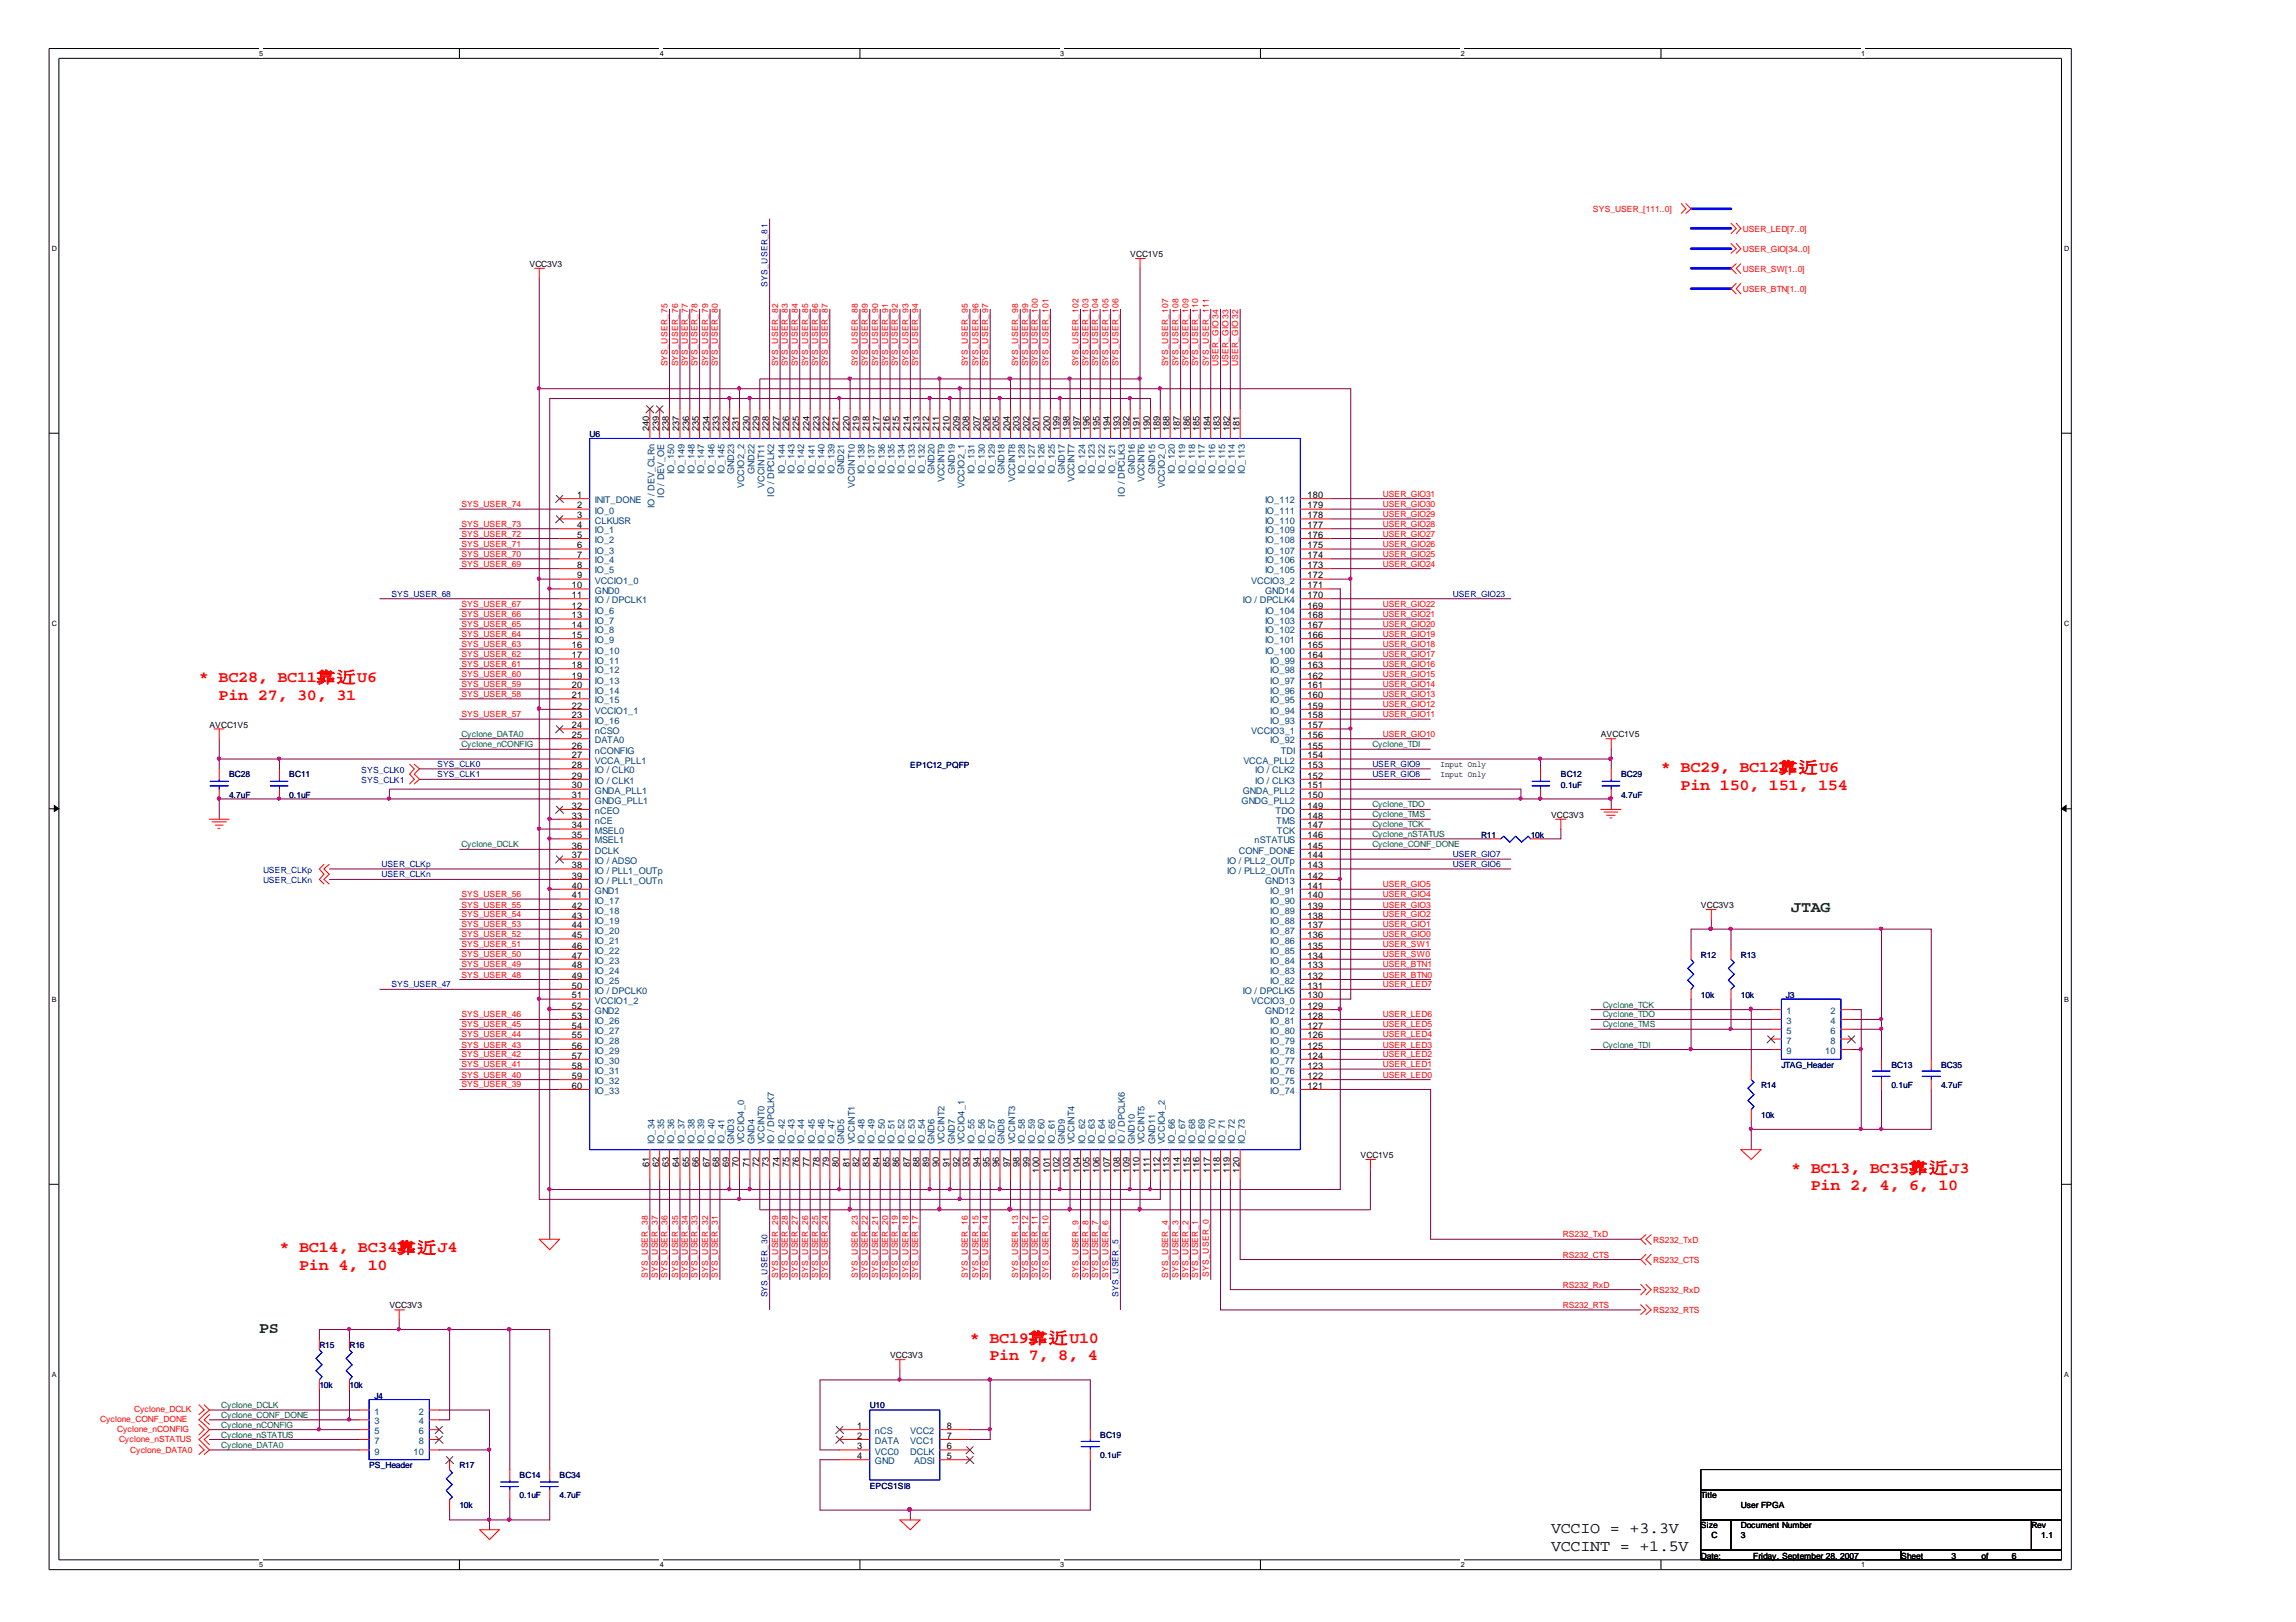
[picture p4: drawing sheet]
<svg xmlns="http://www.w3.org/2000/svg" width="297mm" height="210mm" viewBox="0 0 297 210" stroke-linecap="round" stroke-linejoin="round" font-family="sans-serif">
<defs><g id="words">
<g font-size="2" fill="#f00">
<text x="25.7" y="88.2">* BC28, BC11靠</text>
<text x="43.6" y="88.2">近</text>
<text x="46.2" y="88.2">U6</text>
<text x="28.3" y="90.5">Pin 27, 30, 31</text>
<text x="214.9" y="99.9">* BC29, BC12靠</text>
<text x="232.7" y="99.9">近</text>
<text x="235.4" y="99.9">U6</text>
<text x="217.4" y="102.2">Pin 150, 151, 154</text>
<text x="231.7" y="151.7">* BC13, BC35靠</text>
<text x="234.3" y="154">Pin 2, 4, 6, 10</text>
<text x="249.6" y="151.7">近</text>
<text x="252.2" y="151.7">J3</text>
<text x="36.2" y="162.1">* BC14, BC34靠</text>
<text x="38.7" y="164.4">Pin 4, 10</text>
<text x="54" y="162.1">近</text>
<text x="56.6" y="162.1">J4</text>
<text x="125.5" y="173.8">* BC19靠</text>
<text x="135.7" y="173.8">近</text>
<text x="138.3" y="173.8">U10</text>
<text x="128" y="176">Pin 7, 8, 4</text>
</g>
<g font-size="2" fill="#004000">
<text x="231.7" y="118">JTAG</text>
<text x="33.5" y="172.5">PS</text>
</g>
<g font-size="2">
<text x="200.7" y="198.4">VCCIO = +3.3V</text>
<text x="200.7" y="200.7">VCCINT = +1.5V</text>
</g>
<g font-size="1.2">
<text x="84" y="55.8" transform="rotate(-90 84 55.8)">240</text>
<text x="85.3" y="55.8" transform="rotate(-90 85.3 55.8)">239</text>
<text x="86.5" y="55.8" transform="rotate(-90 86.5 55.8)">238</text>
<text x="87.9" y="55.8" transform="rotate(-90 87.9 55.8)">237</text>
<text x="89.2" y="55.8" transform="rotate(-90 89.2 55.8)">236</text>
<text x="90.4" y="55.8" transform="rotate(-90 90.4 55.8)">235</text>
<text x="91.8" y="55.8" transform="rotate(-90 91.8 55.8)">234</text>
<text x="93" y="55.8" transform="rotate(-90 93 55.8)">233</text>
<text x="94.3" y="55.8" transform="rotate(-90 94.3 55.8)">232</text>
<text x="95.6" y="55.8" transform="rotate(-90 95.6 55.8)">231</text>
<text x="96.9" y="55.8" transform="rotate(-90 96.9 55.8)">230</text>
<text x="98.2" y="55.8" transform="rotate(-90 98.2 55.8)">229</text>
<text x="99.5" y="55.8" transform="rotate(-90 99.5 55.8)">228</text>
<text x="100.8" y="55.8" transform="rotate(-90 100.8 55.8)">227</text>
<text x="102.1" y="55.8" transform="rotate(-90 102.1 55.8)">226</text>
<text x="103.4" y="55.8" transform="rotate(-90 103.4 55.8)">225</text>
<text x="104.7" y="55.8" transform="rotate(-90 104.7 55.8)">224</text>
<text x="106" y="55.8" transform="rotate(-90 106 55.8)">223</text>
<text x="107.3" y="55.8" transform="rotate(-90 107.3 55.8)">222</text>
<text x="108.5" y="55.8" transform="rotate(-90 108.5 55.8)">221</text>
<text x="109.9" y="55.8" transform="rotate(-90 109.9 55.8)">220</text>
<text x="111.2" y="55.8" transform="rotate(-90 111.2 55.8)">219</text>
<text x="112.4" y="55.8" transform="rotate(-90 112.4 55.8)">218</text>
<text x="113.8" y="55.8" transform="rotate(-90 113.8 55.8)">217</text>
<text x="115.1" y="55.8" transform="rotate(-90 115.1 55.8)">216</text>
<text x="116.3" y="55.8" transform="rotate(-90 116.3 55.8)">215</text>
<text x="117.7" y="55.8" transform="rotate(-90 117.7 55.8)">214</text>
<text x="119" y="55.8" transform="rotate(-90 119 55.8)">213</text>
<text x="120.2" y="55.8" transform="rotate(-90 120.2 55.8)">212</text>
<text x="121.5" y="55.8" transform="rotate(-90 121.5 55.8)">211</text>
<text x="122.9" y="55.8" transform="rotate(-90 122.9 55.8)">210</text>
<text x="124.1" y="55.8" transform="rotate(-90 124.1 55.8)">209</text>
<text x="125.4" y="55.8" transform="rotate(-90 125.4 55.8)">208</text>
<text x="126.7" y="55.8" transform="rotate(-90 126.7 55.8)">207</text>
<text x="128" y="55.8" transform="rotate(-90 128 55.8)">206</text>
<text x="129.3" y="55.8" transform="rotate(-90 129.3 55.8)">205</text>
<text x="130.6" y="55.8" transform="rotate(-90 130.6 55.8)">204</text>
<text x="131.9" y="55.8" transform="rotate(-90 131.9 55.8)">203</text>
<text x="133.2" y="55.8" transform="rotate(-90 133.2 55.8)">202</text>
<text x="134.5" y="55.8" transform="rotate(-90 134.5 55.8)">201</text>
<text x="135.8" y="55.8" transform="rotate(-90 135.8 55.8)">200</text>
<text x="137.1" y="55.8" transform="rotate(-90 137.1 55.8)">199</text>
<text x="138.3" y="55.8" transform="rotate(-90 138.3 55.8)">198</text>
<text x="139.7" y="55.8" transform="rotate(-90 139.7 55.8)">197</text>
<text x="141" y="55.8" transform="rotate(-90 141 55.8)">196</text>
<text x="142.2" y="55.8" transform="rotate(-90 142.2 55.8)">195</text>
<text x="143.6" y="55.8" transform="rotate(-90 143.6 55.8)">194</text>
<text x="144.9" y="55.8" transform="rotate(-90 144.9 55.8)">193</text>
<text x="146.1" y="55.8" transform="rotate(-90 146.1 55.8)">192</text>
<text x="147.4" y="55.8" transform="rotate(-90 147.4 55.8)">191</text>
<text x="148.8" y="55.8" transform="rotate(-90 148.8 55.8)">190</text>
<text x="150" y="55.8" transform="rotate(-90 150 55.8)">189</text>
<text x="151.3" y="55.8" transform="rotate(-90 151.3 55.8)">188</text>
<text x="152.7" y="55.8" transform="rotate(-90 152.7 55.8)">187</text>
<text x="153.9" y="55.8" transform="rotate(-90 153.9 55.8)">186</text>
<text x="155.2" y="55.8" transform="rotate(-90 155.2 55.8)">185</text>
<text x="156.5" y="55.8" transform="rotate(-90 156.5 55.8)">184</text>
<text x="157.8" y="55.8" transform="rotate(-90 157.8 55.8)">183</text>
<text x="159.1" y="55.8" transform="rotate(-90 159.1 55.8)">182</text>
<text x="160.4" y="55.8" transform="rotate(-90 160.4 55.8)">181</text>
<text x="74.7" y="64.4">1</text>
<text x="74.7" y="65.8">2</text>
<text x="169.2" y="64.4">180</text>
<text x="169.2" y="65.8">179</text>
<text x="74.7" y="67.1">3</text>
<text x="74.7" y="68.3">4</text>
<text x="74.7" y="69.6">5</text>
<text x="74.7" y="71">6</text>
<text x="169.2" y="67.1">178</text>
<text x="169.2" y="68.3">177</text>
<text x="169.2" y="69.6">176</text>
<text x="169.2" y="71">175</text>
<text x="74" y="76.1">10</text>
<text x="74" y="77.4">11</text>
<text x="74.7" y="72.2">7</text>
<text x="74.7" y="73.5">8</text>
<text x="74.7" y="74.9">9</text>
<text x="169.2" y="72.2">174</text>
<text x="169.2" y="73.5">173</text>
<text x="169.2" y="74.9">172</text>
<text x="169.2" y="76.1">171</text>
<text x="169.2" y="77.4">170</text>
<text x="74" y="78.8">12</text>
<text x="74" y="80">13</text>
<text x="74" y="81.3">14</text>
<text x="74" y="82.6">15</text>
<text x="74" y="83.9">16</text>
<text x="169.2" y="78.8">169</text>
<text x="169.2" y="80">168</text>
<text x="169.2" y="81.3">167</text>
<text x="169.2" y="82.6">166</text>
<text x="169.2" y="83.9">165</text>
<text x="74" y="85.2">17</text>
<text x="74" y="86.5">18</text>
<text x="74" y="87.8">19</text>
<text x="74" y="89.1">20</text>
<text x="169.2" y="85.2">164</text>
<text x="169.2" y="86.5">163</text>
<text x="169.2" y="87.8">162</text>
<text x="169.2" y="89.1">161</text>
<text x="74" y="90.4">21</text>
<text x="74" y="91.7">22</text>
<text x="74" y="93">23</text>
<text x="74" y="94.2">24</text>
<text x="74" y="95.5">25</text>
<text x="169.2" y="90.4">160</text>
<text x="169.2" y="91.7">159</text>
<text x="169.2" y="93">158</text>
<text x="169.2" y="95.5">156</text>
<text x="169.2" y="94.2">157</text>
<text x="74" y="96.9">26</text>
<text x="74" y="98.1">27</text>
<text x="74" y="99.4">28</text>
<text x="74" y="100.8">29</text>
<text x="169.2" y="96.9">155</text>
<text x="169.2" y="98.1">154</text>
<text x="169.2" y="99.4">153</text>
<text x="169.2" y="100.8">152</text>
<text x="74" y="102">30</text>
<text x="74" y="103.3">31</text>
<text x="74" y="104.7">32</text>
<text x="74" y="105.9">33</text>
<text x="74" y="107.2">34</text>
<text x="169.2" y="103.3">150</text>
<text x="169.2" y="105.9">148</text>
<text x="169.2" y="107.2">147</text>
<text x="169.2" y="102">151</text>
<text x="169.2" y="104.7">149</text>
<text x="74" y="108.5">35</text>
<text x="74" y="109.8">36</text>
<text x="74" y="111.1">37</text>
<text x="74" y="112.4">38</text>
<text x="74" y="113.7">39</text>
<text x="169.2" y="108.5">146</text>
<text x="169.2" y="111.1">144</text>
<text x="169.2" y="112.4">143</text>
<text x="169.2" y="109.8">145</text>
<text x="169.2" y="113.7">142</text>
<text x="74" y="115">40</text>
<text x="74" y="116.3">41</text>
<text x="74" y="117.6">42</text>
<text x="74" y="118.9">43</text>
<text x="169.2" y="115">141</text>
<text x="169.2" y="116.3">140</text>
<text x="169.2" y="117.6">139</text>
<text x="169.2" y="118.9">138</text>
<text x="74" y="120.2">44</text>
<text x="74" y="121.4">45</text>
<text x="74" y="122.8">46</text>
<text x="74" y="124.1">47</text>
<text x="74" y="125.3">48</text>
<text x="169.2" y="120.2">137</text>
<text x="169.2" y="121.4">136</text>
<text x="169.2" y="122.8">135</text>
<text x="169.2" y="124.1">134</text>
<text x="169.2" y="125.3">133</text>
<text x="74" y="126.7">49</text>
<text x="74" y="127.9">50</text>
<text x="74" y="129.2">51</text>
<text x="74" y="130.6">52</text>
<text x="74" y="131.8">53</text>
<text x="169.2" y="126.7">132</text>
<text x="169.2" y="131.8">128</text>
<text x="169.2" y="127.9">131</text>
<text x="169.2" y="129.2">130</text>
<text x="169.2" y="130.6">129</text>
<text x="74" y="133.1">54</text>
<text x="74" y="134.4">55</text>
<text x="74" y="135.7">56</text>
<text x="74" y="137">57</text>
<text x="169.2" y="133.1">127</text>
<text x="169.2" y="134.4">126</text>
<text x="169.2" y="135.7">125</text>
<text x="169.2" y="137">124</text>
<text x="74" y="138.3">58</text>
<text x="74" y="139.6">59</text>
<text x="74" y="140.9">60</text>
<text x="169.2" y="138.3">123</text>
<text x="169.2" y="139.6">122</text>
<text x="169.2" y="140.9">121</text>
<text x="84" y="151.1" transform="rotate(-90 84 151.1)">61</text>
<text x="85.3" y="151.1" transform="rotate(-90 85.3 151.1)">62</text>
<text x="86.5" y="151.1" transform="rotate(-90 86.5 151.1)">63</text>
<text x="87.9" y="151.1" transform="rotate(-90 87.9 151.1)">64</text>
<text x="89.2" y="151.1" transform="rotate(-90 89.2 151.1)">65</text>
<text x="90.4" y="151.1" transform="rotate(-90 90.4 151.1)">66</text>
<text x="91.8" y="151.1" transform="rotate(-90 91.8 151.1)">67</text>
<text x="93" y="151.1" transform="rotate(-90 93 151.1)">68</text>
<text x="94.3" y="151.1" transform="rotate(-90 94.3 151.1)">69</text>
<text x="95.6" y="151.1" transform="rotate(-90 95.6 151.1)">70</text>
<text x="96.9" y="151.1" transform="rotate(-90 96.9 151.1)">71</text>
<text x="98.2" y="151.1" transform="rotate(-90 98.2 151.1)">72</text>
<text x="99.5" y="151.1" transform="rotate(-90 99.5 151.1)">73</text>
<text x="100.8" y="151.1" transform="rotate(-90 100.8 151.1)">74</text>
<text x="102.1" y="151.1" transform="rotate(-90 102.1 151.1)">75</text>
<text x="103.4" y="151.1" transform="rotate(-90 103.4 151.1)">76</text>
<text x="104.7" y="151.1" transform="rotate(-90 104.7 151.1)">77</text>
<text x="106" y="151.1" transform="rotate(-90 106 151.1)">78</text>
<text x="107.3" y="151.1" transform="rotate(-90 107.3 151.1)">79</text>
<text x="108.5" y="151.1" transform="rotate(-90 108.5 151.1)">80</text>
<text x="109.9" y="151.1" transform="rotate(-90 109.9 151.1)">81</text>
<text x="111.2" y="151.1" transform="rotate(-90 111.2 151.1)">82</text>
<text x="112.4" y="151.1" transform="rotate(-90 112.4 151.1)">83</text>
<text x="113.8" y="151.1" transform="rotate(-90 113.8 151.1)">84</text>
<text x="115.1" y="151.1" transform="rotate(-90 115.1 151.1)">85</text>
<text x="116.3" y="151.1" transform="rotate(-90 116.3 151.1)">86</text>
<text x="117.7" y="151.1" transform="rotate(-90 117.7 151.1)">87</text>
<text x="119" y="151.1" transform="rotate(-90 119 151.1)">88</text>
<text x="120.2" y="151.1" transform="rotate(-90 120.2 151.1)">89</text>
<text x="121.5" y="151.1" transform="rotate(-90 121.5 151.1)">90</text>
<text x="122.9" y="151.1" transform="rotate(-90 122.9 151.1)">91</text>
<text x="124.1" y="151.1" transform="rotate(-90 124.1 151.1)">92</text>
<text x="125.4" y="151.1" transform="rotate(-90 125.4 151.1)">93</text>
<text x="126.7" y="151.1" transform="rotate(-90 126.7 151.1)">94</text>
<text x="128" y="151.1" transform="rotate(-90 128 151.1)">95</text>
<text x="129.3" y="151.1" transform="rotate(-90 129.3 151.1)">96</text>
<text x="130.6" y="151.1" transform="rotate(-90 130.6 151.1)">97</text>
<text x="131.9" y="151.1" transform="rotate(-90 131.9 151.1)">98</text>
<text x="133.2" y="151.1" transform="rotate(-90 133.2 151.1)">99</text>
<text x="134.5" y="151.7" transform="rotate(-90 134.5 151.7)">100</text>
<text x="135.8" y="151.7" transform="rotate(-90 135.8 151.7)">101</text>
<text x="137.1" y="151.7" transform="rotate(-90 137.1 151.7)">102</text>
<text x="138.3" y="151.7" transform="rotate(-90 138.3 151.7)">103</text>
<text x="139.7" y="151.7" transform="rotate(-90 139.7 151.7)">104</text>
<text x="141" y="151.7" transform="rotate(-90 141 151.7)">105</text>
<text x="142.2" y="151.7" transform="rotate(-90 142.2 151.7)">106</text>
<text x="143.6" y="151.7" transform="rotate(-90 143.6 151.7)">107</text>
<text x="144.9" y="151.7" transform="rotate(-90 144.9 151.7)">108</text>
<text x="146.1" y="151.7" transform="rotate(-90 146.1 151.7)">109</text>
<text x="147.4" y="151.7" transform="rotate(-90 147.4 151.7)">110</text>
<text x="148.8" y="151.7" transform="rotate(-90 148.8 151.7)">111</text>
<text x="150" y="151.7" transform="rotate(-90 150 151.7)">112</text>
<text x="151.3" y="151.7" transform="rotate(-90 151.3 151.7)">113</text>
<text x="152.7" y="151.7" transform="rotate(-90 152.7 151.7)">114</text>
<text x="153.9" y="151.7" transform="rotate(-90 153.9 151.7)">115</text>
<text x="155.2" y="151.7" transform="rotate(-90 155.2 151.7)">116</text>
<text x="156.5" y="151.7" transform="rotate(-90 156.5 151.7)">117</text>
<text x="157.8" y="151.7" transform="rotate(-90 157.8 151.7)">118</text>
<text x="159.1" y="151.7" transform="rotate(-90 159.1 151.7)">119</text>
<text x="160.4" y="151.7" transform="rotate(-90 160.4 151.7)">120</text>
<text x="110.9" y="184.9">1</text>
<text x="122.5" y="184.9">8</text>
<text x="110.9" y="186.2">2</text>
<text x="110.9" y="187.6">3</text>
<text x="110.9" y="188.8">4</text>
<text x="122.5" y="186.2">7</text>
<text x="122.5" y="187.6">6</text>
<text x="122.5" y="188.8">5</text>
</g>
<g font-size="1.2" fill="#004080">
<text x="77" y="65.1">INIT_DONE</text>
<text x="84.7" y="65.8" transform="rotate(-90 84.7 65.8)">IO / DEV_CLRn</text>
<text x="85.9" y="64.4" transform="rotate(-90 85.9 64.4)">IO / DEV_OE</text>
<text x="87.2" y="61.4" transform="rotate(-90 87.2 61.4)">IO_150</text>
<text x="88.6" y="61.4" transform="rotate(-90 88.6 61.4)">IO_149</text>
<text x="89.8" y="61.4" transform="rotate(-90 89.8 61.4)">IO_148</text>
<text x="91.1" y="61.4" transform="rotate(-90 91.1 61.4)">IO_147</text>
<text x="92.5" y="61.4" transform="rotate(-90 92.5 61.4)">IO_146</text>
<text x="93.7" y="61.4" transform="rotate(-90 93.7 61.4)">IO_145</text>
<text x="95" y="61.4" transform="rotate(-90 95 61.4)">GND23</text>
<text x="96.3" y="63.2" transform="rotate(-90 96.3 63.2)">VCCIO2_2</text>
<text x="97.6" y="61.4" transform="rotate(-90 97.6 61.4)">GND22</text>
<text x="98.9" y="63.1" transform="rotate(-90 98.9 63.1)">VCCINT11</text>
<text x="100.2" y="64.3" transform="rotate(-90 100.2 64.3)">IO / DPCLK2</text>
<text x="101.5" y="61.4" transform="rotate(-90 101.5 61.4)">IO_144</text>
<text x="102.8" y="61.4" transform="rotate(-90 102.8 61.4)">IO_143</text>
<text x="104.1" y="61.4" transform="rotate(-90 104.1 61.4)">IO_142</text>
<text x="105.4" y="61.4" transform="rotate(-90 105.4 61.4)">IO_141</text>
<text x="106.7" y="61.4" transform="rotate(-90 106.7 61.4)">IO_140</text>
<text x="107.9" y="61.4" transform="rotate(-90 107.9 61.4)">IO_139</text>
<text x="109.2" y="61.4" transform="rotate(-90 109.2 61.4)">GND21</text>
<text x="110.6" y="63.1" transform="rotate(-90 110.6 63.1)">VCCINT10</text>
<text x="111.8" y="61.4" transform="rotate(-90 111.8 61.4)">IO_138</text>
<text x="113.1" y="61.4" transform="rotate(-90 113.1 61.4)">IO_137</text>
<text x="114.5" y="61.4" transform="rotate(-90 114.5 61.4)">IO_136</text>
<text x="115.7" y="61.4" transform="rotate(-90 115.7 61.4)">IO_135</text>
<text x="117" y="61.4" transform="rotate(-90 117 61.4)">IO_134</text>
<text x="118.4" y="61.4" transform="rotate(-90 118.4 61.4)">IO_133</text>
<text x="119.6" y="61.4" transform="rotate(-90 119.6 61.4)">IO_132</text>
<text x="120.9" y="61.4" transform="rotate(-90 120.9 61.4)">GND20</text>
<text x="122.2" y="62.4" transform="rotate(-90 122.2 62.4)">VCCINT9</text>
<text x="123.5" y="61.4" transform="rotate(-90 123.5 61.4)">GND19</text>
<text x="124.8" y="63.2" transform="rotate(-90 124.8 63.2)">VCCIO2_1</text>
<text x="126.1" y="61.4" transform="rotate(-90 126.1 61.4)">IO_131</text>
<text x="127.4" y="61.4" transform="rotate(-90 127.4 61.4)">IO_130</text>
<text x="128.7" y="61.4" transform="rotate(-90 128.7 61.4)">IO_129</text>
<text x="130" y="61.4" transform="rotate(-90 130 61.4)">GND18</text>
<text x="131.3" y="62.4" transform="rotate(-90 131.3 62.4)">VCCINT8</text>
<text x="132.6" y="61.4" transform="rotate(-90 132.6 61.4)">IO_128</text>
<text x="133.9" y="61.4" transform="rotate(-90 133.9 61.4)">IO_127</text>
<text x="135.1" y="61.4" transform="rotate(-90 135.1 61.4)">IO_126</text>
<text x="136.5" y="61.4" transform="rotate(-90 136.5 61.4)">IO_125</text>
<text x="137.8" y="61.4" transform="rotate(-90 137.8 61.4)">GND17</text>
<text x="139" y="62.4" transform="rotate(-90 139 62.4)">VCCINT7</text>
<text x="140.4" y="61.4" transform="rotate(-90 140.4 61.4)">IO_124</text>
<text x="141.6" y="61.4" transform="rotate(-90 141.6 61.4)">IO_123</text>
<text x="142.9" y="61.4" transform="rotate(-90 142.9 61.4)">IO_122</text>
<text x="144.3" y="61.4" transform="rotate(-90 144.3 61.4)">IO_121</text>
<text x="145.5" y="64.3" transform="rotate(-90 145.5 64.3)">IO / DPCLK3</text>
<text x="146.8" y="61.4" transform="rotate(-90 146.8 61.4)">GND16</text>
<text x="148.1" y="62.4" transform="rotate(-90 148.1 62.4)">VCCINT6</text>
<text x="149.4" y="61.4" transform="rotate(-90 149.4 61.4)">GND15</text>
<text x="150.7" y="63.2" transform="rotate(-90 150.7 63.2)">VCCIO2_0</text>
<text x="152" y="61.4" transform="rotate(-90 152 61.4)">IO_120</text>
<text x="153.3" y="61.4" transform="rotate(-90 153.3 61.4)">IO_119</text>
<text x="154.6" y="61.4" transform="rotate(-90 154.6 61.4)">IO_118</text>
<text x="155.9" y="61.4" transform="rotate(-90 155.9 61.4)">IO_117</text>
<text x="157.2" y="61.4" transform="rotate(-90 157.2 61.4)">IO_116</text>
<text x="158.5" y="61.4" transform="rotate(-90 158.5 61.4)">IO_115</text>
<text x="159.8" y="61.4" transform="rotate(-90 159.8 61.4)">IO_114</text>
<text x="161" y="61.4" transform="rotate(-90 161 61.4)">IO_113</text>
<text x="163.7" y="65.1">IO_112</text>
<text x="77" y="66.5">IO_0</text>
<text x="77" y="67.7">CLKUSR</text>
<text x="77" y="69">IO_1</text>
<text x="77" y="70.3">IO_2</text>
<text x="77" y="71.6">IO_3</text>
<text x="163.7" y="66.5">IO_111</text>
<text x="163.7" y="67.7">IO_110</text>
<text x="163.7" y="69">IO_109</text>
<text x="163.7" y="70.3">IO_108</text>
<text x="163.7" y="71.6">IO_107</text>
<text x="77" y="72.9">IO_4</text>
<text x="77" y="74.2">IO_5</text>
<text x="77" y="75.5">VCCIO1_0</text>
<text x="77" y="76.8">GND0</text>
<text x="161.9" y="75.5">VCCIO3_2</text>
<text x="163.7" y="72.9">IO_106</text>
<text x="163.7" y="74.2">IO_105</text>
<text x="163.7" y="76.8">GND14</text>
<text x="77" y="78.1">IO / DPCLK1</text>
<text x="77" y="79.4">IO_6</text>
<text x="77" y="80.7">IO_7</text>
<text x="77" y="82">IO_8</text>
<text x="77" y="83.2">IO_9</text>
<text x="160.8" y="78.1">IO / DPCLK4</text>
<text x="163.7" y="79.4">IO_104</text>
<text x="163.7" y="80.7">IO_103</text>
<text x="163.7" y="82">IO_102</text>
<text x="163.7" y="83.2">IO_101</text>
<text x="77" y="84.6">IO_10</text>
<text x="77" y="85.9">IO_11</text>
<text x="77" y="87.1">IO_12</text>
<text x="77" y="88.5">IO_13</text>
<text x="77" y="89.8">IO_14</text>
<text x="163.7" y="84.6">IO_100</text>
<text x="164.3" y="85.9">IO_99</text>
<text x="164.3" y="87.1">IO_98</text>
<text x="164.3" y="88.5">IO_97</text>
<text x="164.3" y="89.8">IO_96</text>
<text x="77" y="91">IO_15</text>
<text x="77" y="92.4">VCCIO1_1</text>
<text x="77" y="93.7">IO_16</text>
<text x="77" y="94.9">nCSO</text>
<text x="161.9" y="94.9">VCCIO3_1</text>
<text x="164.3" y="91">IO_95</text>
<text x="164.3" y="92.4">IO_94</text>
<text x="164.3" y="93.7">IO_93</text>
<text x="77" y="96.2">DATA0</text>
<text x="77" y="97.6">nCONFIG</text>
<text x="77" y="98.8">VCCA_PLL1</text>
<text x="77" y="100.1">IO / CLK0</text>
<text x="77" y="101.4">IO / CLK1</text>
<text x="160.9" y="98.8">VCCA_PLL2</text>
<text x="162.4" y="100.1">IO / CLK2</text>
<text x="162.4" y="101.4">IO / CLK3</text>
<text x="164.3" y="96.2">IO_92</text>
<text x="165.7" y="97.6">TDI</text>
<text x="77" y="102.7">GNDA_PLL1</text>
<text x="77" y="104">GNDG_PLL1</text>
<text x="77" y="105.3">nCEO</text>
<text x="77" y="106.6">nCE</text>
<text x="77" y="107.9">MSEL0</text>
<text x="160.6" y="104">GNDG_PLL2</text>
<text x="160.8" y="102.7">GNDA_PLL2</text>
<text x="165" y="105.3">TDO</text>
<text x="165.1" y="106.6">TMS</text>
<text x="165.2" y="107.9">TCK</text>
<text x="77" y="109.1">MSEL1</text>
<text x="77" y="110.5">DCLK</text>
<text x="77" y="111.8">IO / ADSO</text>
<text x="77" y="113">IO / PLL1_OUTp</text>
<text x="158.7" y="111.8">IO / PLL2_OUTp</text>
<text x="158.7" y="113">IO / PLL2_OUTn</text>
<text x="160.3" y="110.5">CONF_DONE</text>
<text x="162.3" y="109.1">nSTATUS</text>
<text x="77" y="114.4">IO / PLL1_OUTn</text>
<text x="77" y="115.7">GND1</text>
<text x="77" y="116.9">IO_17</text>
<text x="77" y="118.3">IO_18</text>
<text x="77" y="119.6">IO_19</text>
<text x="163.7" y="114.4">GND13</text>
<text x="164.3" y="115.7">IO_91</text>
<text x="164.3" y="116.9">IO_90</text>
<text x="164.3" y="118.3">IO_89</text>
<text x="164.3" y="119.6">IO_88</text>
<text x="77" y="120.8">IO_20</text>
<text x="77" y="122.1">IO_21</text>
<text x="77" y="123.5">IO_22</text>
<text x="77" y="124.7">IO_23</text>
<text x="77" y="126">IO_24</text>
<text x="164.3" y="120.8">IO_87</text>
<text x="164.3" y="122.1">IO_86</text>
<text x="164.3" y="123.5">IO_85</text>
<text x="164.3" y="124.7">IO_84</text>
<text x="164.3" y="126">IO_83</text>
<text x="77" y="127.4">IO_25</text>
<text x="77" y="128.6">IO / DPCLK0</text>
<text x="77" y="129.9">VCCIO1_2</text>
<text x="77" y="131.2">GND2</text>
<text x="160.8" y="128.6">IO / DPCLK5</text>
<text x="161.9" y="129.9">VCCIO3_0</text>
<text x="163.7" y="131.2">GND12</text>
<text x="164.3" y="127.4">IO_82</text>
<text x="231.1" y="131.2">1</text>
<text x="236.8" y="131.2">2</text>
<text x="77" y="132.5">IO_26</text>
<text x="77" y="133.8">IO_27</text>
<text x="77" y="135.1">IO_28</text>
<text x="77" y="136.4">IO_29</text>
<text x="77" y="137.7">IO_30</text>
<text x="164.3" y="132.5">IO_81</text>
<text x="164.3" y="133.8">IO_80</text>
<text x="164.3" y="135.1">IO_79</text>
<text x="164.3" y="136.4">IO_78</text>
<text x="164.3" y="137.7">IO_77</text>
<text x="231.1" y="132.5">3</text>
<text x="231.1" y="133.8">5</text>
<text x="231.1" y="135.1">7</text>
<text x="231.1" y="136.4">9</text>
<text x="236.1" y="136.4">10</text>
<text x="236.8" y="132.5">4</text>
<text x="236.8" y="133.8">6</text>
<text x="236.8" y="135.1">8</text>
<text x="77" y="139">IO_31</text>
<text x="77" y="140.3">IO_32</text>
<text x="77" y="141.6">IO_33</text>
<text x="164.3" y="139">IO_76</text>
<text x="164.3" y="140.3">IO_75</text>
<text x="164.3" y="141.6">IO_74</text>
<text x="84.7" y="148.1" transform="rotate(-90 84.7 148.1)">IO_34</text>
<text x="85.9" y="148.1" transform="rotate(-90 85.9 148.1)">IO_35</text>
<text x="87.2" y="148.1" transform="rotate(-90 87.2 148.1)">IO_36</text>
<text x="88.6" y="148.1" transform="rotate(-90 88.6 148.1)">IO_37</text>
<text x="89.8" y="148.1" transform="rotate(-90 89.8 148.1)">IO_38</text>
<text x="91.1" y="148.1" transform="rotate(-90 91.1 148.1)">IO_39</text>
<text x="92.5" y="148.1" transform="rotate(-90 92.5 148.1)">IO_40</text>
<text x="93.7" y="148.1" transform="rotate(-90 93.7 148.1)">IO_41</text>
<text x="95" y="148.1" transform="rotate(-90 95 148.1)">GND3</text>
<text x="96.3" y="148.1" transform="rotate(-90 96.3 148.1)">VCCIO4_0</text>
<text x="97.6" y="148.1" transform="rotate(-90 97.6 148.1)">GND4</text>
<text x="98.9" y="148.1" transform="rotate(-90 98.9 148.1)">VCCINT0</text>
<text x="100.2" y="148.1" transform="rotate(-90 100.2 148.1)">IO / DPCLK7</text>
<text x="101.5" y="148.1" transform="rotate(-90 101.5 148.1)">IO_42</text>
<text x="102.8" y="148.1" transform="rotate(-90 102.8 148.1)">IO_43</text>
<text x="104.1" y="148.1" transform="rotate(-90 104.1 148.1)">IO_44</text>
<text x="105.4" y="148.1" transform="rotate(-90 105.4 148.1)">IO_45</text>
<text x="106.7" y="148.1" transform="rotate(-90 106.7 148.1)">IO_46</text>
<text x="107.9" y="148.1" transform="rotate(-90 107.9 148.1)">IO_47</text>
<text x="109.2" y="148.1" transform="rotate(-90 109.2 148.1)">GND5</text>
<text x="110.6" y="148.1" transform="rotate(-90 110.6 148.1)">VCCINT1</text>
<text x="111.8" y="148.1" transform="rotate(-90 111.8 148.1)">IO_48</text>
<text x="113.1" y="148.1" transform="rotate(-90 113.1 148.1)">IO_49</text>
<text x="114.5" y="148.1" transform="rotate(-90 114.5 148.1)">IO_50</text>
<text x="115.7" y="148.1" transform="rotate(-90 115.7 148.1)">IO_51</text>
<text x="117" y="148.1" transform="rotate(-90 117 148.1)">IO_52</text>
<text x="118.4" y="148.1" transform="rotate(-90 118.4 148.1)">IO_53</text>
<text x="119.6" y="148.1" transform="rotate(-90 119.6 148.1)">IO_54</text>
<text x="120.9" y="148.1" transform="rotate(-90 120.9 148.1)">GND6</text>
<text x="122.2" y="148.1" transform="rotate(-90 122.2 148.1)">VCCINT2</text>
<text x="123.5" y="148.1" transform="rotate(-90 123.5 148.1)">GND7</text>
<text x="124.8" y="148.1" transform="rotate(-90 124.8 148.1)">VCCIO4_1</text>
<text x="126.1" y="148.1" transform="rotate(-90 126.1 148.1)">IO_55</text>
<text x="127.4" y="148.1" transform="rotate(-90 127.4 148.1)">IO_56</text>
<text x="128.7" y="148.1" transform="rotate(-90 128.7 148.1)">IO_57</text>
<text x="130" y="148.1" transform="rotate(-90 130 148.1)">GND8</text>
<text x="131.3" y="148.1" transform="rotate(-90 131.3 148.1)">VCCINT3</text>
<text x="132.6" y="148.1" transform="rotate(-90 132.6 148.1)">IO_58</text>
<text x="133.9" y="148.1" transform="rotate(-90 133.9 148.1)">IO_59</text>
<text x="135.1" y="148.1" transform="rotate(-90 135.1 148.1)">IO_60</text>
<text x="136.5" y="148.1" transform="rotate(-90 136.5 148.1)">IO_61</text>
<text x="137.8" y="148.1" transform="rotate(-90 137.8 148.1)">GND9</text>
<text x="139" y="148.1" transform="rotate(-90 139 148.1)">VCCINT4</text>
<text x="140.4" y="148.1" transform="rotate(-90 140.4 148.1)">IO_62</text>
<text x="141.6" y="148.1" transform="rotate(-90 141.6 148.1)">IO_63</text>
<text x="142.9" y="148.1" transform="rotate(-90 142.9 148.1)">IO_64</text>
<text x="144.3" y="148.1" transform="rotate(-90 144.3 148.1)">IO_65</text>
<text x="145.5" y="148.1" transform="rotate(-90 145.5 148.1)">IO / DPCLK6</text>
<text x="146.8" y="148.1" transform="rotate(-90 146.8 148.1)">GND10</text>
<text x="148.1" y="148.1" transform="rotate(-90 148.1 148.1)">VCCINT5</text>
<text x="149.4" y="148.1" transform="rotate(-90 149.4 148.1)">GND11</text>
<text x="150.7" y="148.1" transform="rotate(-90 150.7 148.1)">VCCIO4_2</text>
<text x="152" y="148.1" transform="rotate(-90 152 148.1)">IO_66</text>
<text x="153.3" y="148.1" transform="rotate(-90 153.3 148.1)">IO_67</text>
<text x="154.6" y="148.1" transform="rotate(-90 154.6 148.1)">IO_68</text>
<text x="155.9" y="148.1" transform="rotate(-90 155.9 148.1)">IO_69</text>
<text x="157.2" y="148.1" transform="rotate(-90 157.2 148.1)">IO_70</text>
<text x="158.5" y="148.1" transform="rotate(-90 158.5 148.1)">IO_71</text>
<text x="159.8" y="148.1" transform="rotate(-90 159.8 148.1)">IO_72</text>
<text x="161" y="148.1" transform="rotate(-90 161 148.1)">IO_73</text>
<text x="48.4" y="183.1">1</text>
<text x="48.4" y="184.3">3</text>
<text x="48.4" y="185.6">5</text>
<text x="54.2" y="183.1">2</text>
<text x="54.2" y="184.3">4</text>
<text x="54.2" y="185.6">6</text>
<text x="113.2" y="185.6">nCS</text>
<text x="117.8" y="185.6">VCC2</text>
<text x="48.4" y="186.9">7</text>
<text x="48.4" y="188.2">9</text>
<text x="53.5" y="188.2">10</text>
<text x="54.2" y="186.9">8</text>
<text x="113.2" y="186.9">DATA</text>
<text x="113.2" y="188.2">VCC0</text>
<text x="113.2" y="189.5">GND</text>
<text x="117.8" y="186.9">VCC1</text>
<text x="117.8" y="188.2">DCLK</text>
<text x="118.3" y="189.5">ADSI</text>
</g>
<g font-size="1.1" fill="#f00">
<text x="206.1" y="27.4">SYS_USER_[111..0]</text>
<text x="225.5" y="30">USER_LED[7..0]</text>
<text x="225.5" y="35.2">USER_SW[1..0]</text>
<text x="225.5" y="32.6">USER_GIO[34..0]</text>
<text x="225.5" y="37.8">USER_BTN[1..0]</text>
<text x="86.4" y="47.4" transform="rotate(-90 86.4 47.4)">SYS_USER_75</text>
<text x="87.7" y="47.4" transform="rotate(-90 87.7 47.4)">SYS_USER_76</text>
<text x="89" y="47.4" transform="rotate(-90 89 47.4)">SYS_USER_77</text>
<text x="90.3" y="47.4" transform="rotate(-90 90.3 47.4)">SYS_USER_78</text>
<text x="91.6" y="47.4" transform="rotate(-90 91.6 47.4)">SYS_USER_79</text>
<text x="92.9" y="47.4" transform="rotate(-90 92.9 47.4)">SYS_USER_80</text>
<text x="100.7" y="47.4" transform="rotate(-90 100.7 47.4)">SYS_USER_82</text>
<text x="101.9" y="47.4" transform="rotate(-90 101.9 47.4)">SYS_USER_83</text>
<text x="103.2" y="47.4" transform="rotate(-90 103.2 47.4)">SYS_USER_84</text>
<text x="104.6" y="47.4" transform="rotate(-90 104.6 47.4)">SYS_USER_85</text>
<text x="105.8" y="47.4" transform="rotate(-90 105.8 47.4)">SYS_USER_86</text>
<text x="107.1" y="47.4" transform="rotate(-90 107.1 47.4)">SYS_USER_87</text>
<text x="111" y="47.4" transform="rotate(-90 111 47.4)">SYS_USER_88</text>
<text x="112.3" y="47.4" transform="rotate(-90 112.3 47.4)">SYS_USER_89</text>
<text x="113.6" y="47.4" transform="rotate(-90 113.6 47.4)">SYS_USER_90</text>
<text x="114.9" y="47.4" transform="rotate(-90 114.9 47.4)">SYS_USER_91</text>
<text x="116.2" y="47.4" transform="rotate(-90 116.2 47.4)">SYS_USER_92</text>
<text x="117.5" y="47.4" transform="rotate(-90 117.5 47.4)">SYS_USER_93</text>
<text x="118.8" y="47.4" transform="rotate(-90 118.8 47.4)">SYS_USER_94</text>
<text x="125.2" y="47.4" transform="rotate(-90 125.2 47.4)">SYS_USER_95</text>
<text x="126.6" y="47.4" transform="rotate(-90 126.6 47.4)">SYS_USER_96</text>
<text x="127.8" y="47.4" transform="rotate(-90 127.8 47.4)">SYS_USER_97</text>
<text x="131.7" y="47.4" transform="rotate(-90 131.7 47.4)">SYS_USER_98</text>
<text x="133" y="47.4" transform="rotate(-90 133 47.4)">SYS_USER_99</text>
<text x="134.3" y="47.4" transform="rotate(-90 134.3 47.4)">SYS_USER_100</text>
<text x="135.6" y="47.4" transform="rotate(-90 135.6 47.4)">SYS_USER_101</text>
<text x="139.5" y="47.4" transform="rotate(-90 139.5 47.4)">SYS_USER_102</text>
<text x="140.8" y="47.4" transform="rotate(-90 140.8 47.4)">SYS_USER_103</text>
<text x="142.1" y="47.4" transform="rotate(-90 142.1 47.4)">SYS_USER_104</text>
<text x="143.4" y="47.4" transform="rotate(-90 143.4 47.4)">SYS_USER_105</text>
<text x="144.7" y="47.4" transform="rotate(-90 144.7 47.4)">SYS_USER_106</text>
<text x="151.1" y="47.4" transform="rotate(-90 151.1 47.4)">SYS_USER_107</text>
<text x="152.5" y="47.4" transform="rotate(-90 152.5 47.4)">SYS_USER_108</text>
<text x="153.8" y="47.4" transform="rotate(-90 153.8 47.4)">SYS_USER_109</text>
<text x="155" y="47.4" transform="rotate(-90 155 47.4)">SYS_USER_110</text>
<text x="156.4" y="47.4" transform="rotate(-90 156.4 47.4)">SYS_USER_111</text>
<text x="157.6" y="47.4" transform="rotate(-90 157.6 47.4)">USER_GIO34</text>
<text x="158.9" y="47.4" transform="rotate(-90 158.9 47.4)">USER_GIO33</text>
<text x="160.2" y="47.4" transform="rotate(-90 160.2 47.4)">USER_GIO32</text>
<text x="59.7" y="65.6">SYS_USER_74</text>
<text x="178.9" y="64.3">USER_GIO31</text>
<text x="178.9" y="65.6">USER_GIO30</text>
<text x="59.7" y="68.2">SYS_USER_73</text>
<text x="59.7" y="69.4">SYS_USER_72</text>
<text x="59.7" y="70.8">SYS_USER_71</text>
<text x="178.9" y="70.8">USER_GIO26</text>
<text x="178.9" y="66.9">USER_GIO29</text>
<text x="178.9" y="68.2">USER_GIO28</text>
<text x="178.9" y="69.4">USER_GIO27</text>
<text x="59.7" y="72.1">SYS_USER_70</text>
<text x="59.7" y="73.3">SYS_USER_69</text>
<text x="178.9" y="72.1">USER_GIO25</text>
<text x="178.9" y="73.3">USER_GIO24</text>
<text x="59.7" y="78.6">SYS_USER_67</text>
<text x="59.7" y="79.9">SYS_USER_66</text>
<text x="59.7" y="81.1">SYS_USER_65</text>
<text x="59.7" y="82.4">SYS_USER_64</text>
<text x="59.7" y="83.7">SYS_USER_63</text>
<text x="178.9" y="78.6">USER_GIO22</text>
<text x="178.9" y="82.4">USER_GIO19</text>
<text x="178.9" y="79.9">USER_GIO21</text>
<text x="178.9" y="83.7">USER_GIO18</text>
<text x="178.9" y="81.1">USER_GIO20</text>
<text x="59.7" y="85">SYS_USER_62</text>
<text x="59.7" y="86.3">SYS_USER_61</text>
<text x="59.7" y="87.6">SYS_USER_60</text>
<text x="59.7" y="88.9">SYS_USER_59</text>
<text x="178.9" y="87.6">USER_GIO15</text>
<text x="178.9" y="85">USER_GIO17</text>
<text x="178.9" y="88.9">USER_GIO14</text>
<text x="178.9" y="86.3">USER_GIO16</text>
<text x="59.7" y="90.2">SYS_USER_58</text>
<text x="59.7" y="92.8">SYS_USER_57</text>
<text x="178.9" y="95.3">USER_GIO10</text>
<text x="178.9" y="92.8">USER_GIO11</text>
<text x="178.9" y="91.5">USER_GIO12</text>
<text x="178.9" y="90.2">USER_GIO13</text>
<text x="59.7" y="116.1">SYS_USER_56</text>
<text x="59.7" y="117.4">SYS_USER_55</text>
<text x="59.7" y="118.7">SYS_USER_54</text>
<text x="59.7" y="120">SYS_USER_53</text>
<text x="178.9" y="120">USER_GIO1</text>
<text x="178.9" y="118.7">USER_GIO2</text>
<text x="178.9" y="114.8">USER_GIO5</text>
<text x="178.9" y="116.1">USER_GIO4</text>
<text x="178.9" y="117.4">USER_GIO3</text>
<text x="59.7" y="121.3">SYS_USER_52</text>
<text x="59.7" y="122.6">SYS_USER_51</text>
<text x="59.7" y="123.9">SYS_USER_50</text>
<text x="59.7" y="125.2">SYS_USER_49</text>
<text x="178.9" y="125.2">USER_BTN1</text>
<text x="178.9" y="121.3">USER_GIO0</text>
<text x="178.9" y="123.9">USER_SW0</text>
<text x="178.9" y="122.6">USER_SW1</text>
<text x="59.7" y="126.5">SYS_USER_48</text>
<text x="59.7" y="131.7">SYS_USER_46</text>
<text x="178.9" y="131.7">USER_LED6</text>
<text x="178.9" y="127.8">USER_LED7</text>
<text x="178.9" y="126.5">USER_BTN0</text>
<text x="59.7" y="132.9">SYS_USER_45</text>
<text x="59.7" y="134.2">SYS_USER_44</text>
<text x="59.7" y="135.6">SYS_USER_43</text>
<text x="59.7" y="136.8">SYS_USER_42</text>
<text x="178.9" y="136.8">USER_LED2</text>
<text x="178.9" y="135.6">USER_LED3</text>
<text x="178.9" y="134.2">USER_LED4</text>
<text x="178.9" y="132.9">USER_LED5</text>
<text x="59.7" y="138.1">SYS_USER_41</text>
<text x="59.7" y="139.5">SYS_USER_40</text>
<text x="59.7" y="140.7">SYS_USER_39</text>
<text x="178.9" y="139.5">USER_LED0</text>
<text x="178.9" y="138.1">USER_LED1</text>
<text x="202.2" y="160.1">RS232_TxD</text>
<text x="213.9" y="160.9">RS232_TxD</text>
<text x="83.8" y="165.4" transform="rotate(-90 83.8 165.4)">SYS_USER_38</text>
<text x="85.1" y="165.4" transform="rotate(-90 85.1 165.4)">SYS_USER_37</text>
<text x="86.4" y="165.4" transform="rotate(-90 86.4 165.4)">SYS_USER_36</text>
<text x="87.7" y="165.4" transform="rotate(-90 87.7 165.4)">SYS_USER_35</text>
<text x="89" y="165.4" transform="rotate(-90 89 165.4)">SYS_USER_34</text>
<text x="90.3" y="165.4" transform="rotate(-90 90.3 165.4)">SYS_USER_33</text>
<text x="91.6" y="165.4" transform="rotate(-90 91.6 165.4)">SYS_USER_32</text>
<text x="92.9" y="165.4" transform="rotate(-90 92.9 165.4)">SYS_USER_31</text>
<text x="100.7" y="165.4" transform="rotate(-90 100.7 165.4)">SYS_USER_29</text>
<text x="101.9" y="165.4" transform="rotate(-90 101.9 165.4)">SYS_USER_28</text>
<text x="103.2" y="165.4" transform="rotate(-90 103.2 165.4)">SYS_USER_27</text>
<text x="104.6" y="165.4" transform="rotate(-90 104.6 165.4)">SYS_USER_26</text>
<text x="105.8" y="165.4" transform="rotate(-90 105.8 165.4)">SYS_USER_25</text>
<text x="107.1" y="165.4" transform="rotate(-90 107.1 165.4)">SYS_USER_24</text>
<text x="111" y="165.4" transform="rotate(-90 111 165.4)">SYS_USER_23</text>
<text x="112.3" y="165.4" transform="rotate(-90 112.3 165.4)">SYS_USER_22</text>
<text x="113.6" y="165.4" transform="rotate(-90 113.6 165.4)">SYS_USER_21</text>
<text x="114.9" y="165.4" transform="rotate(-90 114.9 165.4)">SYS_USER_20</text>
<text x="116.2" y="165.4" transform="rotate(-90 116.2 165.4)">SYS_USER_19</text>
<text x="117.5" y="165.4" transform="rotate(-90 117.5 165.4)">SYS_USER_18</text>
<text x="118.8" y="165.4" transform="rotate(-90 118.8 165.4)">SYS_USER_17</text>
<text x="125.2" y="165.4" transform="rotate(-90 125.2 165.4)">SYS_USER_16</text>
<text x="126.6" y="165.4" transform="rotate(-90 126.6 165.4)">SYS_USER_15</text>
<text x="127.8" y="165.4" transform="rotate(-90 127.8 165.4)">SYS_USER_14</text>
<text x="131.7" y="165.4" transform="rotate(-90 131.7 165.4)">SYS_USER_13</text>
<text x="133" y="165.4" transform="rotate(-90 133 165.4)">SYS_USER_12</text>
<text x="134.3" y="165.4" transform="rotate(-90 134.3 165.4)">SYS_USER_11</text>
<text x="135.6" y="165.4" transform="rotate(-90 135.6 165.4)">SYS_USER_10</text>
<text x="139.5" y="165.4" transform="rotate(-90 139.5 165.4)">SYS_USER_9</text>
<text x="140.8" y="165.4" transform="rotate(-90 140.8 165.4)">SYS_USER_8</text>
<text x="142.1" y="165.4" transform="rotate(-90 142.1 165.4)">SYS_USER_7</text>
<text x="143.4" y="165.4" transform="rotate(-90 143.4 165.4)">SYS_USER_6</text>
<text x="151.1" y="165.4" transform="rotate(-90 151.1 165.4)">SYS_USER_4</text>
<text x="152.5" y="165.4" transform="rotate(-90 152.5 165.4)">SYS_USER_3</text>
<text x="153.8" y="165.4" transform="rotate(-90 153.8 165.4)">SYS_USER_2</text>
<text x="155" y="165.4" transform="rotate(-90 155 165.4)">SYS_USER_1</text>
<text x="156.4" y="165.2" transform="rotate(-90 156.4 165.2)">SYS_USER_0</text>
<text x="202.2" y="166.6">RS232_RxD</text>
<text x="202.2" y="162.7">RS232_CTS</text>
<text x="213.9" y="163.4">RS232_CTS</text>
<text x="213.9" y="167.3">RS232_RxD</text>
<text x="202.2" y="169.3">RS232_RTS</text>
<text x="213.9" y="169.9">RS232_RTS</text>
<text x="13" y="184.1">Cyclone_CONF_DONE</text>
<text x="15.2" y="185.3">Cyclone_nCONFIG</text>
<text x="17.4" y="182.7">Cyclone_DCLK</text>
<text x="15.4" y="186.6">Cyclone_nSTATUS</text>
<text x="16.8" y="188">Cyclone_DATA0</text>
</g>
<g font-size="1.1">
<text x="68.5" y="34.6">VCC3V3</text>
<text x="146.2" y="33.3">VCC1V5</text>
<text x="27.1" y="94.2">AVCC1V5</text>
<text x="207.1" y="95.4">AVCC1V5</text>
<text x="186.4" y="99.2">Input Only</text>
<text x="186.4" y="100.5">Input Only</text>
<text x="200.7" y="105.8">VCC3V3</text>
<text x="220" y="117.4">VCC3V3</text>
<text x="176" y="149.9">VCC1V5</text>
<text x="50.4" y="169.3">VCC3V3</text>
<text x="115.1" y="175.8">VCC3V3</text>
<text x="220" y="193.9">Title</text>
<text x="220" y="197.8">Size</text>
<text x="225.2" y="195.2">User FPGA</text>
<text x="225.2" y="197.8">Document Number</text>
<text x="262.8" y="197.8">Rev</text>
<text x="220" y="201.7">Date:</text>
<text x="221.4" y="199.1">C</text>
<text x="225.2" y="199.1">3</text>
<text x="226.8" y="201.7">Friday, September 28, 2007</text>
<text x="246" y="201.7">Sheet</text>
<text x="252.5" y="201.7">3</text>
<text x="256.4" y="201.7">of</text>
<text x="260.3" y="201.7">6</text>
<text x="264.1" y="199.1">1.1</text>
</g>
<g font-size="1.1" fill="#00f">
<text x="99.3" y="37.1" transform="rotate(-90 99.3 37.1)">SYS_USER_81</text>
<text x="50.6" y="77.2">SYS_USER_68</text>
<text x="188" y="77.2">USER_GIO23</text>
<text x="46.7" y="100">SYS_CLK0</text>
<text x="46.7" y="101.3">SYS_CLK1</text>
<text x="56.6" y="99.2">SYS_CLK0</text>
<text x="56.6" y="100.6">SYS_CLK1</text>
<text x="177.5" y="100.6">USER_GIO8</text>
<text x="177.5" y="99.2">USER_GIO9</text>
<text x="34" y="113">USER_CLKp</text>
<text x="49.4" y="112.2">USER_CLKp</text>
<text x="49.4" y="113.6">USER_CLKn</text>
<text x="188" y="110.9">USER_GIO7</text>
<text x="188" y="112.2">USER_GIO6</text>
<text x="34" y="114.2">USER_CLKn</text>
<text x="50.6" y="127.8">SYS_USER_47</text>
<text x="99.3" y="167.9" transform="rotate(-90 99.3 167.9)">SYS_USER_30</text>
<text x="144.7" y="167.8" transform="rotate(-90 144.7 167.8)">SYS_USER_5</text>
</g>
<g font-size="1.1" fill="#000080">
<text x="76.3" y="56.6">U6</text>
<text x="29.6" y="100.6">BC28</text>
<text x="37.4" y="100.6">BC11</text>
<text x="117.8" y="99.3">EP1C12_PQFP</text>
<text x="201.9" y="100.6">BC12</text>
<text x="201.9" y="102">0.1uF</text>
<text x="209.7" y="100.6">BC29</text>
<text x="29.6" y="103.2">4.7uF</text>
<text x="37.4" y="103.2">0.1uF</text>
<text x="209.7" y="103.2">4.7uF</text>
<text x="191.6" y="108.4">R11</text>
<text x="198" y="108.4">10k</text>
<text x="220" y="124">R12</text>
<text x="225.2" y="124">R13</text>
<text x="220" y="129.1">10k</text>
<text x="225.2" y="129.1">10k</text>
<text x="231.1" y="129.2">J3</text>
<text x="227.8" y="140.8">R14</text>
<text x="230.5" y="138.2">JTAG_Header</text>
<text x="244.7" y="138.2">BC13</text>
<text x="244.7" y="140.8">0.1uF</text>
<text x="251.1" y="138.2">BC35</text>
<text x="251.1" y="140.8">4.7uF</text>
<text x="227.8" y="144.7">10k</text>
<text x="41.3" y="174.4">R15</text>
<text x="41.3" y="179.7">10k</text>
<text x="45.2" y="174.4">R16</text>
<text x="45.2" y="179.7">10k</text>
<text x="48.4" y="181">J4</text>
<text x="112.5" y="182.2">U10</text>
<text x="47.8" y="190">PS_Header</text>
<text x="59.4" y="190">R17</text>
<text x="67.2" y="191.3">BC14</text>
<text x="72.4" y="191.3">BC34</text>
<text x="142.3" y="186.1">BC19</text>
<text x="142.3" y="188.7">0.1uF</text>
<text x="59.4" y="195.2">10k</text>
<text x="67.2" y="193.9">0.1uF</text>
<text x="72.4" y="193.9">4.7uF</text>
<text x="112.5" y="192.6">EPCS1SI8</text>
</g>
<g font-size="1.1" fill="#008000">
<text x="59.7" y="95.3">Cyclone_DATA0</text>
<text x="59.7" y="96.7">Cyclone_nCONFIG</text>
<text x="177.5" y="96.7">Cyclone_TDI</text>
<text x="177.5" y="104.5">Cyclone_TDO</text>
<text x="177.5" y="105.8">Cyclone_TMS</text>
<text x="177.5" y="107">Cyclone_TCK</text>
<text x="59.7" y="109.7">Cyclone_DCLK</text>
<text x="177.5" y="109.7">Cyclone_CONF_DONE</text>
<text x="177.5" y="108.3">Cyclone_nSTATUS</text>
<text x="207.3" y="131.7">Cyclone_TDO</text>
<text x="207.3" y="130.4">Cyclone_TCK</text>
<text x="207.3" y="132.9">Cyclone_TMS</text>
<text x="207.3" y="135.6">Cyclone_TDI</text>
<text x="28.6" y="182.2">Cyclone_DCLK</text>
<text x="28.6" y="184.8">Cyclone_nCONFIG</text>
<text x="28.6" y="183.5">Cyclone_CONF_DONE</text>
<text x="28.6" y="187.4">Cyclone_DATA0</text>
<text x="28.6" y="186">Cyclone_nSTATUS</text>
</g>
<g font-size=".9">
<text x="33.5" y="7.2">5</text>
<text x="85.3" y="7.2">4</text>
<text x="137.2" y="7.2">3</text>
<text x="189" y="7.2">2</text>
<text x="240.8" y="7.2">1</text>
<text x="6.7" y="32.5">D</text>
<text x="267" y="32.5">D</text>
<text x="6.7" y="81">C</text>
<text x="267" y="81">C</text>
<text x="6.7" y="129.6">B</text>
<text x="267" y="129.6">B</text>
<text x="6.7" y="178.2">A</text>
<text x="267" y="178.2">A</text>
<text x="33.5" y="202.8">5</text>
<text x="85.3" y="202.8">4</text>
<text x="137.2" y="202.8">3</text>
<text x="189" y="202.8">2</text>
<text x="240.8" y="202.8">1</text>
</g>
</g></defs>
<path d="M6.3 6.3h261.7v196.8h-261.7zM7.6 7.5h259.1v194.4h-259.1z" fill="none" stroke="#000" stroke-width=".13"/>
<g fill="#fff">
<path d="M33.5 6.3h.5v1.2h-.5z"/>
<path d="M33.5 201.9h.5v1.1h-.5z"/>
</g>
<path d="M59.4 6.3v1.2M59.4 201.9v1.2" fill="none" stroke="#000" stroke-width=".13"/>
<g fill="#fff">
<path d="M85.3 6.3h.5v1.2h-.5z"/>
<path d="M85.3 201.9h.5v1.1h-.5z"/>
</g>
<path d="M111.3 6.3v1.2M111.3 201.9v1.2" fill="none" stroke="#000" stroke-width=".13"/>
<g fill="#fff">
<path d="M137.2 6.3h.4v1.2h-.4z"/>
<path d="M137.2 201.9h.4v1.1h-.4z"/>
</g>
<path d="M163.1 6.3v1.2M163.1 201.9v1.2" fill="none" stroke="#000" stroke-width=".13"/>
<g fill="#fff">
<path d="M189 6.3h.4v1.2h-.4z"/>
<path d="M189 201.9h.4v1.1h-.4z"/>
</g>
<path d="M214.9 6.3v1.2M214.9 201.9v1.2" fill="none" stroke="#000" stroke-width=".13"/>
<g fill="#fff">
<path d="M240.8 6.3h.4v1.2h-.4z"/>
<path d="M240.8 201.9h.4v1.1h-.4z"/>
<path d="M6.7 31.6h.6v1.2h-.6z"/>
<path d="M267 31.6h.6v1.2h-.6z"/>
<path d="M6.7 80.1h.6v1.2h-.6z"/>
<path d="M267 80.1h.6v1.2h-.6z"/>
</g>
<path d="M6.3 56.1h1.3M266.7 56.1h1.3" fill="none" stroke="#000" stroke-width=".13"/>
<g fill="#fff">
<path d="M6.7 128.7h.5v1.2h-.5z"/>
<path d="M267 128.7h.5v1.2h-.5z"/>
</g>
<path d="M6.3 104.7h1.3M266.7 104.7h1.3" fill="none" stroke="#000" stroke-width=".13"/>
<g fill="#000" stroke="#000" stroke-width=".13">
<path d="M7 104.2l.6 .5-.6 .3z" fill-rule="evenodd"/>
<path d="M266.7 104.7l.6-.5v.8z" fill-rule="evenodd"/>
</g>
<g fill="#fff">
<path d="M6.7 177.3h.5v1.2h-.5z"/>
<path d="M267 177.3h.5v1.2h-.5z"/>
</g>
<path d="M6.3 153.3h1.3M266.7 153.3h1.3M220 190.2h46.7v2.6h-46.7zM220 192.8h46.7v3.9h-46.7zM220 196.7h3.9v3.9h-3.9zM223.9 196.7h38.9v3.9h-38.9zM262.8 196.7h3.9v3.9h-3.9zM220 200.6h26v1.3h-26zM246 200.6h20.7v1.3h-20.7z" fill="none" stroke="#000" stroke-width=".13"/>
<g fill="none" stroke="#800040" stroke-width=".13">
<path d="M69.8 36.1v119.1h80.3v-2.5M86.6 40v12.9M88 40v12.9M89.2 40v12.9M90.5 40v12.9M91.9 40v12.9M93.1 40v12.9M99.6 28.3v24.6M100.9 40v12.9M102.2 40v12.9M103.5 40v12.9M104.8 40v12.9"/>
<path d="M106.1 40v12.9M107.4 40v12.9M111.3 40v12.9M112.5 40v12.9M113.9 40v12.9M115.1 40v12.9M116.4 40v12.9M117.8 40v12.9M119 40v12.9M125.5 40v12.9M126.8 40v12.9M128.1 40v12.9"/>
<path d="M132 40v12.9M133.3 40v12.9M134.5 40v12.9M135.9 40v12.9M139.8 40v12.9M141.1 40v12.9M142.3 40v12.9M143.7 40v12.9M144.9 40v12.9M147.5 34.7v18.2M151.4 40v12.9M152.7 40v12.9"/>
<path d="M154 40v12.9M155.3 40v12.9M156.6 40v12.9M157.9 40v12.9M159.2 40v12.9M160.4 40v12.9M69.8 50.3h105v79h-2.7M94.4 51.6v1.3M95.7 50.3v2.6M97 51.6v1.3M108.6 51.6v1.3M110 49v3.9"/>
<path d="M120.3 51.6v1.3M121.6 49v3.9M122.9 51.6v1.3M124.2 50.3v2.6M129.4 51.6v1.3M130.7 49v3.9M137.2 51.6v1.3M138.4 49v3.9M146.2 51.6v1.3M147.5 49h-49.2v3.9M148.8 52.9v-1.3h-77.7v108.8M150.1 50.3v2.6"/>
<path d="M49.1 77.5h23.3M59.4 65.9h13M59.4 68.4h13M59.4 69.7h13M59.4 71h13M59.4 72.3h13M59.4 73.6h13M59.4 78.8h13M69.8 74.9h2.6M71.1 76.2h1.3M172.1 65.9h13M172.1 68.4h13"/>
<path d="M172.1 69.7h13M172.1 71h13M172.1 72.3h13M172.1 73.6h13M172.1 77.5h23.4M172.1 78.8h13M172.1 67.2h13M172.1 64.5h13M172.1 74.9h2.7M172.1 76.2h1.3v77.7h-102.3M28.4 95.6v3.9M28.4 98.2h44"/>
<path d="M36.2 98.2v1.3M54.3 99.5h18.1M59.4 95.6h13M59.4 97h13M59.4 80.1h13M59.4 81.4h13M59.4 82.6h13M59.4 84h13M59.4 85.3h13M59.4 86.5h13M59.4 87.9h13M59.4 89.2h13"/>
<path d="M59.4 90.4h13M59.4 93.1h13M69.8 91.8h2.6M172.1 99.5h13M172.1 95.6h13M172.1 97h13M172.1 80.1h13M172.1 81.4h13M172.1 82.6h13M172.1 84h13M172.1 85.3h13M172.1 86.5h13"/>
<path d="M172.1 87.9h13M172.1 89.2h13M172.1 90.4h13M172.1 93.1h13M172.1 91.8h13M172.1 98.2h36.3M172.1 94.3h2.7M199.3 98.2v1.3M208.4 97v2.5M42.6 112.5h29.8M42.6 113.8h29.8M54.3 100.9h18.1"/>
<path d="M59.4 109.9h13M59.4 116.3h13M59.4 117.7h13M59.4 119h13M69.8 107.3h2.6M71.1 108.6h1.3M71.1 106h1.3M71.1 115.1h1.3M72.4 102.1h-22v1.3M72.4 103.4h-44v2.6M172.1 100.9h13M172.1 109.9h13"/>
<path d="M172.1 108.6h20.8M172.1 104.7h13M172.1 106h13M172.1 107.3h13M172.1 102.1h24.7v1.3M172.1 103.4h36.3v1.3M172.1 116.3h13M172.1 117.7h13M172.1 119h13M172.1 115.1h13M172.1 111.2h23.4M172.1 112.5h23.4"/>
<path d="M172.1 113.8h1.3M201.9 107.3v1.3h-2.6M221.4 119v1.2M49.1 128h23.3M59.4 120.2h13M59.4 121.5h13M59.4 122.9h13M59.4 124.1h13M59.4 125.4h13M59.4 126.8h13M59.4 131.9h13M59.4 133.2h13"/>
<path d="M59.4 134.5h13M59.4 135.8h13M59.4 137.1h13M59.4 138.4h13M59.4 139.7h13M69.8 129.3h2.6M71.1 130.7h1.3M172.1 120.2h13M172.1 121.5h13M172.1 122.9h13M172.1 124.1h13M172.1 125.4h13"/>
<path d="M172.1 126.8h13M172.1 128h13M172.1 131.9h13M172.1 133.2h13M172.1 134.5h13M172.1 135.8h13M172.1 137.1h13M172.1 138.4h13M172.1 139.7h13M172.1 130.7h1.3M205.8 131.9h23.3M205.8 133.2h23.3"/>
<path d="M205.8 135.8h23.3M205.8 130.7h23.3M218.8 122.9v-2.7h31.1v16.9M218.8 129.3v6.5M223.9 120.2v2.7M223.9 129.3v3.9M226.6 130.7v7.7M239.5 131.9h3.9M239.5 133.2h3.9M239.5 135.8h1.3M239.5 130.7h1.3v15.4M243.4 120.2v16.9"/>
<path d="M59.4 141h13M84.1 152.7v12.9M85.3 152.7v12.9M86.6 152.7v12.9M88 152.7v12.9M89.2 152.7v12.9M90.5 152.7v12.9M91.9 152.7v12.9M93.1 152.7v12.9M94.4 152.7v1.2M95.7 152.7v2.5M97 152.7v1.2"/>
<path d="M99.6 152.7v16.8M100.9 152.7v12.9M102.2 152.7v12.9M103.5 152.7v12.9M104.8 152.7v12.9M106.1 152.7v12.9M107.4 152.7v12.9M108.6 152.7v1.2M110 152.7v3.9M111.3 152.7v12.9M112.5 152.7v12.9M113.9 152.7v12.9"/>
<path d="M115.1 152.7v12.9M116.4 152.7v12.9M117.8 152.7v12.9M119 152.7v12.9M120.3 152.7v1.2M121.6 152.7v3.9M122.9 152.7v1.2M124.2 152.7v2.5M125.5 152.7v12.9M126.8 152.7v12.9M128.1 152.7v12.9M129.4 152.7v1.2"/>
<path d="M130.7 152.7v3.9M132 152.7v12.9M133.3 152.7v12.9M134.5 152.7v12.9M135.9 152.7v12.9M137.2 152.7v1.2M138.4 152.7v3.9M139.8 152.7v12.9M141.1 152.7v12.9M142.3 152.7v12.9M143.7 152.7v12.9M144.9 152.7v16.8"/>
<path d="M146.2 152.7v1.2M147.5 152.7v3.9M148.8 152.7v1.2M151.4 152.7v12.9M152.7 152.7v12.9M154 152.7v12.9M155.3 152.7v12.9M156.6 152.7v12.9M157.9 152.7v16.8h54.4M159.2 152.7v14.2h53.1M160.4 152.7v10.3h51.9M172.1 141h13v19.4h27.2"/>
<path d="M177.3 151.3v5.3h-79v-3.9M226.6 144.9v3.9M243.4 141v5.1M249.9 141v5.1h-23.3M41.3 173.3v-1.2h29.8v18.1M41.3 179.8v5.2M45.2 172.1v1.2M45.2 179.8v3.9M51.6 170.8v1.3M58.2 172.1v11.6h-1.4M66 172.1v18.1M116.4 177.2v1.4"/>
<path d="M128.1 178.6v7.7h-2.6M27.1 182.5h19.4M27.1 183.7h19.4M27.1 185h19.4M27.1 187.6h19.4M27.1 186.3h19.4M56.8 182.5h6.5v15.5M56.8 187.6h6.5M66 194.1v2.6M71.1 194.1v2.6h-12.9v-1.3M108.6 188.9h-2.5v6.5h35v-6.5M117.8 195.4v1.3"/>
<path d="M125.5 185h2.6M141.1 185v-6.4h-35v9h2.5"/>
</g>
<g fill="#f0f" stroke="#f0f" stroke-width=".13">
<path d="M50.2 103.2h.3v.1v.2l-.2 .1-.1-.1z" fill-rule="evenodd"/>
<path d="M196.6 103.2h.2l.1 .1-.1 .2-.1 .1-.1-.1z" fill-rule="evenodd"/>
<path d="M147.3 156.3h.3l.1 .2-.3 .2-.2-.2z" fill-rule="evenodd"/>
<path d="M109.8 156.3h.3l.1 .2-.3 .2-.2-.2z" fill-rule="evenodd"/>
<path d="M138.2 48.8h.3l.1 .2-.1 .1-.2 .1-.1-.1z" fill-rule="evenodd"/>
<path d="M121.4 156.3h.3l.1 .2-.3 .2-.2-.2z" fill-rule="evenodd"/>
<path d="M121.4 48.8h.3l.1 .2-.1 .1-.2 .1-.1-.1z" fill-rule="evenodd"/>
<path d="M109.8 48.8h.3l.1 .2-.1 .1-.2 .1-.1-.1z" fill-rule="evenodd"/>
<path d="M138.2 156.3h.3l.1 .2-.3 .2-.1-.2z" fill-rule="evenodd"/>
<path d="M130.5 156.3h.3l.1 .2-.3 .2-.1-.1-.1-.1z" fill-rule="evenodd"/>
<path d="M130.5 48.8h.1l.3 .2-.3 .2-.1-.1z" fill-rule="evenodd"/>
<path d="M147.3 48.8h.3l.1 .2-.1 .1-.2 .1-.1-.1z" fill-rule="evenodd"/>
<path d="M28.2 98h.2l.1 .1-.1 .2-.1 .1-.1-.1z" fill-rule="evenodd"/>
<path d="M36 103.2h.2l.1 .1-.1 .2-.1 .1-.1-.1z" fill-rule="evenodd"/>
<path d="M28.2 103.2h.2l.1 .1-.1 .2-.1 .1-.1-.1z" fill-rule="evenodd"/>
<path d="M45 183.5h.3l.1 .2-.1 .1-.2 .1-.1-.1z" fill-rule="evenodd"/>
<path d="M223.7 133h.3l.1 .1-.1 .2-.1 .1-.2-.1z" fill-rule="evenodd"/>
<path d="M218.6 135.6h.3v.1v.2l-.2 .1-.1-.1z" fill-rule="evenodd"/>
<path d="M226.4 130.4h.2l.1 .2-.2 .2-.2-.2z" fill-rule="evenodd"/>
<path d="M199.1 103.2h.3l.1 .1-.1 .2-.2 .1-.1-.1z" fill-rule="evenodd"/>
<path d="M199.1 98h.3l.1 .1-.1 .2-.2 .1-.1-.1z" fill-rule="evenodd"/>
<path d="M36 98h.2l.1 .1-.1 .2-.1 .1-.1-.1z" fill-rule="evenodd"/>
<path d="M208.2 103.2l.2-.1 .2 .2-.2 .3-.2-.1z" fill-rule="evenodd"/>
<path d="M208.2 98h.2l.2 .1-.2 .3-.2-.1z" fill-rule="evenodd"/>
<path d="M41.1 184.8h.3l.1 .1-.1 .2-.2 .1-.1-.1z" fill-rule="evenodd"/>
<path d="M127.9 184.8h.3l.1 .1-.1 .2-.2 .1-.1-.1z" fill-rule="evenodd"/>
<path d="M58 171.9h.2l.1 .1-.1 .1-.1 .1-.1-.1z" fill-rule="evenodd"/>
<path d="M174.6 74.7h.2l.1 .2-.1 .1-.1 .1-.1-.1z" fill-rule="evenodd"/>
<path d="M149.9 50.1h.3l.1 .1-.1 .2-.2 .1-.1-.1z" fill-rule="evenodd"/>
<path d="M243.2 131.7h.3l.1 .1-.1 .2-.2 .1-.1-.1z" fill-rule="evenodd"/>
<path d="M69.6 91.5h.2l.1 .2-.2 .3-.2-.3z" fill-rule="evenodd"/>
<path d="M69.6 74.7h.2l.1 .2-.1 .1-.1 .1-.1-.1z" fill-rule="evenodd"/>
<path d="M124 50.1h.3l.1 .1-.1 .2-.2 .1-.1-.1z" fill-rule="evenodd"/>
<path d="M223.7 120h.3l.1 .2-.1 .1-.1 .1-.2-.1z" fill-rule="evenodd"/>
<path d="M69.6 107.1h.2l.1 .1-.1 .2-.1 .1-.1-.1z" fill-rule="evenodd"/>
<path d="M127.9 178.4h.3l.1 .1-.1 .2h-.2h-.1z" fill-rule="evenodd"/>
<path d="M116.2 178.4h.3l.1 .1-.1 .2h-.2h-.1z" fill-rule="evenodd"/>
<path d="M221.1 120h.2l.3 .2-.3 .2-.2-.1z" fill-rule="evenodd"/>
<path d="M174.6 94.1h.2l.1 .1-.1 .2-.1 .1-.1-.1z" fill-rule="evenodd"/>
<path d="M45 171.9h.3l.1 .1-.1 .1-.2 .1-.1-.1z" fill-rule="evenodd"/>
<path d="M243.2 120h.3l.1 .2-.1 .1-.2 .1-.1-.1z" fill-rule="evenodd"/>
<path d="M69.6 50.1h.2l.1 .1-.1 .2-.1 .1-.1-.1z" fill-rule="evenodd"/>
<path d="M95.5 50.1h.2l.1 .1-.1 .2-.1 .1-.1-.1z" fill-rule="evenodd"/>
<path d="M243.2 133h.3l.1 .1-.1 .2-.2 .1-.1-.1z" fill-rule="evenodd"/>
<path d="M124 155h.3l.1 .1-.1 .2-.2 .1-.1-.1z" fill-rule="evenodd"/>
<path d="M95.5 155h.2l.1 .1-.1 .2-.1 .1-.1-.1z" fill-rule="evenodd"/>
<path d="M146 153.7h.3l.1 .2-.1 .1-.2 .1-.1-.1z" fill-rule="evenodd"/>
<path d="M96.8 51.4h.3l.1 .1-.1 .2h-.2h-.1z" fill-rule="evenodd"/>
<path d="M108.4 51.4h.3l.1 .1-.1 .2h-.2h-.1z" fill-rule="evenodd"/>
<path d="M122.7 51.4h.3l.1 .1-.1 .2h-.1h-.2z" fill-rule="evenodd"/>
<path d="M94.2 51.4h.3l.1 .1-.1 .2h-.2h-.1z" fill-rule="evenodd"/>
<path d="M137 153.7h.2l.1 .2-.1 .1-.1 .1-.1-.1z" fill-rule="evenodd"/>
<path d="M63.1 196.5h.3l.1 .1-.1 .2-.2 .1-.1-.1z" fill-rule="evenodd"/>
<path d="M240.6 135.6h.3l.1 .1-.1 .2-.2 .1-.1-.1z" fill-rule="evenodd"/>
<path d="M94.2 153.7h.3l.1 .2-.1 .1-.2 .1-.1-.1z" fill-rule="evenodd"/>
<path d="M240.6 145.9h.3l.1 .2-.1 .1-.2 .1-.1-.1z" fill-rule="evenodd"/>
<path d="M226.4 145.9h.2l.1 .2-.1 .1-.1 .1-.1-.1z" fill-rule="evenodd"/>
<path d="M137 51.4h.2l.1 .1-.1 .2h-.1h-.1z" fill-rule="evenodd"/>
<path d="M120.1 153.7h.3l.1 .2-.1 .1-.2 .1-.1-.1z" fill-rule="evenodd"/>
<path d="M70.9 76h.3l.1 .1-.1 .2-.2 .1-.1-.1z" fill-rule="evenodd"/>
<path d="M120.1 51.4h.3l.1 .1-.1 .2h-.2h-.1z" fill-rule="evenodd"/>
<path d="M96.8 153.7h.3l.1 .2-.1 .1-.2 .1-.1-.1z" fill-rule="evenodd"/>
<path d="M117.5 195.1h.3l.1 .2-.2 .3-.2-.1-.1-.2z" fill-rule="evenodd"/>
<path d="M243.2 145.9h.3l.1 .2-.1 .1-.2 .1-.1-.1z" fill-rule="evenodd"/>
<path d="M173.2 113.6h.3l.1 .1-.1 .2-.2 .1-.1-.1z" fill-rule="evenodd"/>
<path d="M70.9 153.7h.3l.1 .2-.1 .1-.2 .1-.1-.1z" fill-rule="evenodd"/>
<path d="M146 51.4h.3l.1 .1-.1 .2h-.2h-.1z" fill-rule="evenodd"/>
<path d="M108.4 153.7h.3l.1 .2-.1 .1-.2 .1-.1-.1z" fill-rule="evenodd"/>
<path d="M129.2 153.7h.2l.1 .2-.1 .1-.1 .1-.1-.1z" fill-rule="evenodd"/>
<path d="M129.2 51.4h.2l.1 .1-.1 .2h-.1h-.1z" fill-rule="evenodd"/>
<path d="M122.7 153.7h.3l.1 .2-.1 .1-.1 .1-.2-.1z" fill-rule="evenodd"/>
<path d="M70.9 105.8h.3l.1 .1-.1 .2-.2 .1-.1-.1z" fill-rule="evenodd"/>
<path d="M70.9 130.4h.3l.1 .2-.3 .2-.1-.2z" fill-rule="evenodd"/>
<path d="M70.9 114.9h.3l.1 .1-.1 .2h-.2h-.1z" fill-rule="evenodd"/>
<path d="M148.6 153.7h.3l.1 .2-.1 .1-.1 .1-.2-.1z" fill-rule="evenodd"/>
<path d="M173.2 130.4h.3l.1 .2-.3 .2-.2-.2z" fill-rule="evenodd"/>
<path d="M65.7 171.9l.2-.1 .2 .2-.2 .2-.2-.1z" fill-rule="evenodd"/>
<path d="M65.7 196.5l.2-.1 .2 .2-.2 .3-.2-.1z" fill-rule="evenodd"/>
<path d="M69.6 129.1h.2l.1 .1-.1 .2-.1 .1-.1-.1z" fill-rule="evenodd"/>
<path d="M127.9 178.4h.3l.1 .1-.1 .2h-.2h-.1z" fill-rule="evenodd"/>
<path d="M63.1 187.4h.3l.1 .2-.1 .1-.2 .1-.1-.1z" fill-rule="evenodd"/>
<path d="M51.4 171.9h.3l.1 .1-.1 .1-.1 .1-.2-.1z" fill-rule="evenodd"/>
<path d="M70.9 108.4h.3l.1 .1-.1 .1-.2 .1-.1-.1z" fill-rule="evenodd"/>
<path d="M50.2 103.2h.3v.1v.2l-.2 .1-.1-.1z" fill-rule="evenodd"/>
<path d="M196.6 103.2h.2l.1 .1-.1 .2-.1 .1-.1-.1z" fill-rule="evenodd"/>
<path d="M147.3 156.3h.3l.1 .2-.3 .2-.2-.2z" fill-rule="evenodd"/>
<path d="M109.8 156.3h.3l.1 .2-.3 .2-.2-.2z" fill-rule="evenodd"/>
<path d="M138.2 48.8h.3l.1 .2-.1 .1-.2 .1-.1-.1z" fill-rule="evenodd"/>
<path d="M121.4 156.3h.3l.1 .2-.3 .2-.2-.2z" fill-rule="evenodd"/>
<path d="M121.4 48.8h.3l.1 .2-.1 .1-.2 .1-.1-.1z" fill-rule="evenodd"/>
<path d="M109.8 48.8h.3l.1 .2-.1 .1-.2 .1-.1-.1z" fill-rule="evenodd"/>
<path d="M138.2 156.3h.3l.1 .2-.3 .2-.1-.2z" fill-rule="evenodd"/>
<path d="M130.5 156.3h.3l.1 .2-.3 .2-.1-.1-.1-.1z" fill-rule="evenodd"/>
<path d="M130.5 48.8h.1l.3 .2-.3 .2-.1-.1z" fill-rule="evenodd"/>
<path d="M147.3 48.8h.3l.1 .2-.1 .1-.2 .1-.1-.1z" fill-rule="evenodd"/>
<path d="M28.2 98h.2l.1 .1-.1 .2-.1 .1-.1-.1z" fill-rule="evenodd"/>
<path d="M36 103.2h.2l.1 .1-.1 .2-.1 .1-.1-.1z" fill-rule="evenodd"/>
<path d="M28.2 103.2h.2l.1 .1-.1 .2-.1 .1-.1-.1z" fill-rule="evenodd"/>
<path d="M45 183.5h.3l.1 .2-.1 .1-.2 .1-.1-.1z" fill-rule="evenodd"/>
<path d="M223.7 133h.3l.1 .1-.1 .2-.1 .1-.2-.1z" fill-rule="evenodd"/>
<path d="M218.6 135.6h.3v.1v.2l-.2 .1-.1-.1z" fill-rule="evenodd"/>
<path d="M226.4 130.4h.2l.1 .2-.2 .2-.2-.2z" fill-rule="evenodd"/>
<path d="M199.1 103.2h.3l.1 .1-.1 .2-.2 .1-.1-.1z" fill-rule="evenodd"/>
<path d="M199.1 98h.3l.1 .1-.1 .2-.2 .1-.1-.1z" fill-rule="evenodd"/>
<path d="M36 98h.2l.1 .1-.1 .2-.1 .1-.1-.1z" fill-rule="evenodd"/>
<path d="M208.2 103.2l.2-.1 .2 .2-.2 .3-.2-.1z" fill-rule="evenodd"/>
<path d="M208.2 98h.2l.2 .1-.2 .3-.2-.1z" fill-rule="evenodd"/>
<path d="M41.1 184.8h.3l.1 .1-.1 .2-.2 .1-.1-.1z" fill-rule="evenodd"/>
<path d="M127.9 184.8h.3l.1 .1-.1 .2-.2 .1-.1-.1z" fill-rule="evenodd"/>
<path d="M58 171.9h.2l.1 .1-.1 .1-.1 .1-.1-.1z" fill-rule="evenodd"/>
<path d="M174.6 74.7h.2l.1 .2-.1 .1-.1 .1-.1-.1z" fill-rule="evenodd"/>
<path d="M149.9 50.1h.3l.1 .1-.1 .2-.2 .1-.1-.1z" fill-rule="evenodd"/>
<path d="M243.2 131.7h.3l.1 .1-.1 .2-.2 .1-.1-.1z" fill-rule="evenodd"/>
<path d="M69.6 91.5h.2l.1 .2-.2 .3-.2-.3z" fill-rule="evenodd"/>
<path d="M69.6 74.7h.2l.1 .2-.1 .1-.1 .1-.1-.1z" fill-rule="evenodd"/>
<path d="M124 50.1h.3l.1 .1-.1 .2-.2 .1-.1-.1z" fill-rule="evenodd"/>
<path d="M223.7 120h.3l.1 .2-.1 .1-.1 .1-.2-.1z" fill-rule="evenodd"/>
<path d="M69.6 107.1h.2l.1 .1-.1 .2-.1 .1-.1-.1z" fill-rule="evenodd"/>
<path d="M127.9 178.4h.3l.1 .1-.1 .2h-.2h-.1z" fill-rule="evenodd"/>
<path d="M116.2 178.4h.3l.1 .1-.1 .2h-.2h-.1z" fill-rule="evenodd"/>
<path d="M221.1 120h.2l.3 .2-.3 .2-.2-.1z" fill-rule="evenodd"/>
<path d="M174.6 94.1h.2l.1 .1-.1 .2-.1 .1-.1-.1z" fill-rule="evenodd"/>
<path d="M45 171.9h.3l.1 .1-.1 .1-.2 .1-.1-.1z" fill-rule="evenodd"/>
<path d="M243.2 120h.3l.1 .2-.1 .1-.2 .1-.1-.1z" fill-rule="evenodd"/>
<path d="M69.6 50.1h.2l.1 .1-.1 .2-.1 .1-.1-.1z" fill-rule="evenodd"/>
<path d="M95.5 50.1h.2l.1 .1-.1 .2-.1 .1-.1-.1z" fill-rule="evenodd"/>
<path d="M243.2 133h.3l.1 .1-.1 .2-.2 .1-.1-.1z" fill-rule="evenodd"/>
<path d="M124 155h.3l.1 .1-.1 .2-.2 .1-.1-.1z" fill-rule="evenodd"/>
<path d="M95.5 155h.2l.1 .1-.1 .2-.1 .1-.1-.1z" fill-rule="evenodd"/>
<path d="M146 153.7h.3l.1 .2-.1 .1-.2 .1-.1-.1z" fill-rule="evenodd"/>
<path d="M96.8 51.4h.3l.1 .1-.1 .2h-.2h-.1z" fill-rule="evenodd"/>
<path d="M108.4 51.4h.3l.1 .1-.1 .2h-.2h-.1z" fill-rule="evenodd"/>
<path d="M122.7 51.4h.3l.1 .1-.1 .2h-.1h-.2z" fill-rule="evenodd"/>
<path d="M94.2 51.4h.3l.1 .1-.1 .2h-.2h-.1z" fill-rule="evenodd"/>
<path d="M137 153.7h.2l.1 .2-.1 .1-.1 .1-.1-.1z" fill-rule="evenodd"/>
<path d="M63.1 196.5h.3l.1 .1-.1 .2-.2 .1-.1-.1z" fill-rule="evenodd"/>
<path d="M240.6 135.6h.3l.1 .1-.1 .2-.2 .1-.1-.1z" fill-rule="evenodd"/>
<path d="M94.2 153.7h.3l.1 .2-.1 .1-.2 .1-.1-.1z" fill-rule="evenodd"/>
<path d="M240.6 145.9h.3l.1 .2-.1 .1-.2 .1-.1-.1z" fill-rule="evenodd"/>
<path d="M226.4 145.9h.2l.1 .2-.1 .1-.1 .1-.1-.1z" fill-rule="evenodd"/>
<path d="M137 51.4h.2l.1 .1-.1 .2h-.1h-.1z" fill-rule="evenodd"/>
<path d="M120.1 153.7h.3l.1 .2-.1 .1-.2 .1-.1-.1z" fill-rule="evenodd"/>
<path d="M70.9 76h.3l.1 .1-.1 .2-.2 .1-.1-.1z" fill-rule="evenodd"/>
<path d="M120.1 51.4h.3l.1 .1-.1 .2h-.2h-.1z" fill-rule="evenodd"/>
<path d="M96.8 153.7h.3l.1 .2-.1 .1-.2 .1-.1-.1z" fill-rule="evenodd"/>
<path d="M117.5 195.1h.3l.1 .2-.2 .3-.2-.1-.1-.2z" fill-rule="evenodd"/>
<path d="M243.2 145.9h.3l.1 .2-.1 .1-.2 .1-.1-.1z" fill-rule="evenodd"/>
<path d="M173.2 113.6h.3l.1 .1-.1 .2-.2 .1-.1-.1z" fill-rule="evenodd"/>
<path d="M70.9 153.7h.3l.1 .2-.1 .1-.2 .1-.1-.1z" fill-rule="evenodd"/>
<path d="M146 51.4h.3l.1 .1-.1 .2h-.2h-.1z" fill-rule="evenodd"/>
<path d="M108.4 153.7h.3l.1 .2-.1 .1-.2 .1-.1-.1z" fill-rule="evenodd"/>
<path d="M129.2 153.7h.2l.1 .2-.1 .1-.1 .1-.1-.1z" fill-rule="evenodd"/>
<path d="M129.2 51.4h.2l.1 .1-.1 .2h-.1h-.1z" fill-rule="evenodd"/>
<path d="M122.7 153.7h.3l.1 .2-.1 .1-.1 .1-.2-.1z" fill-rule="evenodd"/>
<path d="M70.9 105.8h.3l.1 .1-.1 .2-.2 .1-.1-.1z" fill-rule="evenodd"/>
<path d="M70.9 130.4h.3l.1 .2-.3 .2-.1-.2z" fill-rule="evenodd"/>
<path d="M70.9 114.9h.3l.1 .1-.1 .2h-.2h-.1z" fill-rule="evenodd"/>
<path d="M148.6 153.7h.3l.1 .2-.1 .1-.1 .1-.2-.1z" fill-rule="evenodd"/>
<path d="M173.2 130.4h.3l.1 .2-.3 .2-.2-.2z" fill-rule="evenodd"/>
<path d="M65.7 171.9l.2-.1 .2 .2-.2 .2-.2-.1z" fill-rule="evenodd"/>
<path d="M65.7 196.5l.2-.1 .2 .2-.2 .3-.2-.1z" fill-rule="evenodd"/>
<path d="M69.6 129.1h.2l.1 .1-.1 .2-.1 .1-.1-.1z" fill-rule="evenodd"/>
<path d="M127.9 178.4h.3l.1 .1-.1 .2h-.2h-.1z" fill-rule="evenodd"/>
<path d="M63.1 187.4h.3l.1 .2-.1 .1-.2 .1-.1-.1z" fill-rule="evenodd"/>
<path d="M51.4 171.9h.3l.1 .1-.1 .1-.1 .1-.2-.1z" fill-rule="evenodd"/>
<path d="M70.9 108.4h.3l.1 .1-.1 .1-.2 .1-.1-.1z" fill-rule="evenodd"/>
</g>
<path d="M218.8 27h5.1M218.8 29.6h5.1M218.8 34.7h5.1M218.8 37.4h5.1M218.8 32.2h5.1" fill="none" stroke="#00f" stroke-width=".34"/>
<g fill="none" stroke="#f00" stroke-width=".13">
<path d="M69.2 34.7h1.2M69.8 34.7v1.4M146.9 33.5h1.3M147.5 33.5v1.2M217.5 26.3l.6 .7-.6 .6M218.1 26.3l.7 .7-.7 .6M223.9 28.9l.7 .7-.7 .6M223.9 31.5l.7 .7-.7 .6M224.6 28.9l.6 .7-.6 .6M224.6 34.1l-.7 .6 .7 .7M224.6 36.7l-.7 .7 .7 .6M224.6 31.5l.6 .7-.6 .6"/>
<path d="M225.2 34.1l-.6 .6 .6 .7M225.2 36.7l-.6 .7 .6 .6M84.1 52.9v3.8M85.3 52.9v3.8M86.6 52.9v3.8M88 52.9v3.8M89.2 52.9v3.8M90.5 52.9v3.8M91.9 52.9v3.8M93.1 52.9v3.8M94.4 52.9v3.8M95.7 52.9v3.8"/>
<path d="M97 52.9v3.8M98.3 52.9v3.8M99.6 52.9v3.8M100.9 52.9v3.8M102.2 52.9v3.8M103.5 52.9v3.8M104.8 52.9v3.8M106.1 52.9v3.8M107.4 52.9v3.8M108.6 52.9v3.8M110 52.9v3.8M111.3 52.9v3.8"/>
<path d="M112.5 52.9v3.8M113.9 52.9v3.8M115.1 52.9v3.8M116.4 52.9v3.8M117.8 52.9v3.8M119 52.9v3.8M120.3 52.9v3.8M121.6 52.9v3.8M122.9 52.9v3.8M124.2 52.9v3.8M125.5 52.9v3.8M126.8 52.9v3.8"/>
<path d="M128.1 52.9v3.8M129.4 52.9v3.8M130.7 52.9v3.8M132 52.9v3.8M133.3 52.9v3.8M134.5 52.9v3.8M135.9 52.9v3.8M137.2 52.9v3.8M138.4 52.9v3.8M139.8 52.9v3.8M141.1 52.9v3.8M142.3 52.9v3.8"/>
<path d="M143.7 52.9v3.8M144.9 52.9v3.8M146.2 52.9v3.8M147.5 52.9v3.8M148.8 52.9v3.8M150.1 52.9v3.8M151.4 52.9v3.8M152.7 52.9v3.8M154 52.9v3.8M155.3 52.9v3.8M156.6 52.9v3.8M157.9 52.9v3.8"/>
<path d="M159.2 52.9v3.8M160.4 52.9v3.8M72.4 64.5h3.9M72.4 65.9h3.9M72.4 67.2h3.9M72.4 68.4h3.9M72.4 69.7h3.9M72.4 71h3.9M72.4 72.3h3.9M72.4 73.6h3.9M72.4 74.9h3.9M72.4 76.2h3.9"/>
<path d="M72.4 77.5h3.9M72.4 78.8h3.9M168.2 64.5h3.9M168.2 65.9h3.9M168.2 67.2h3.9M168.2 68.4h3.9M168.2 69.7h3.9M168.2 71h3.9M168.2 72.3h3.9M168.2 73.6h3.9M168.2 74.9h3.9M168.2 76.2h3.9"/>
<path d="M168.2 77.5h3.9M168.2 78.8h3.9M27.7 94.3h1.3M28.4 94.3v1.3M28.4 99.5v1.4M36.2 99.5v1.4M53 98.9l.6 .6-.6 .7 .6 .7-.6 .5M53.6 98.9l.7 .6-.7 .7 .7 .7-.7 .5M72.4 94.3h3.9M72.4 95.6h3.9M72.4 80.1h3.9M72.4 81.4h3.9"/>
<path d="M72.4 82.6h3.9M72.4 84h3.9M72.4 85.3h3.9M72.4 86.5h3.9M72.4 87.9h3.9M72.4 89.2h3.9M72.4 90.4h3.9M72.4 91.8h3.9M72.4 93.1h3.9M72.4 97h3.9M72.4 98.2h3.9M72.4 99.5h3.9"/>
<path d="M168.2 94.3h3.9M168.2 95.6h3.9M168.2 80.1h3.9M168.2 81.4h3.9M168.2 82.6h3.9M168.2 84h3.9M168.2 85.3h3.9M168.2 86.5h3.9M168.2 87.9h3.9M168.2 89.2h3.9M168.2 90.4h3.9M168.2 91.8h3.9"/>
<path d="M168.2 93.1h3.9M168.2 97h3.9M168.2 98.2h3.9M168.2 99.5h3.9M199.3 99.5v1.4M207.8 95.6h1.2M208.4 95.6v1.4M208.4 99.5v1.4M27.1 106h2.5M27.4 106.4h1.9M27.9 106.8h1M28.2 107.2h.2"/>
<path d="M28.4 102.1v1.3M36.2 102.1v1.3M41.9 111.9l-.6 .6 .6 .6-.6 .7 .6 .6M42.6 111.9l-.7 .6 .7 .6-.7 .7 .7 .6M72.4 106h3.9M72.4 117.7h3.9M72.4 104.7h3.9M72.4 100.9h3.9M72.4 102.1h3.9M72.4 103.4h3.9M72.4 107.3h3.9M72.4 108.6h3.9"/>
<path d="M72.4 109.9h3.9M72.4 111.2h3.9M72.4 112.5h3.9M72.4 113.8h3.9M72.4 115.1h3.9M72.4 116.3h3.9M72.4 119h3.9M168.2 106h3.9M168.2 117.7h3.9M168.2 104.7h3.9M168.2 100.9h3.9M168.2 102.1h3.9"/>
<path d="M168.2 103.4h3.9M168.2 107.3h3.9M168.2 108.6h3.9M168.2 109.9h3.9M168.2 111.2h3.9M168.2 112.5h3.9M168.2 113.8h3.9M168.2 115.1h3.9M168.2 116.3h3.9M168.2 119h3.9M192.9 108.6h1.2M198 108.6h1.3"/>
<path d="M199.3 102.1v1.3M201.3 106h1.3M201.9 106v1.3M207.1 104.7h2.6M207.5 105.1h1.8M207.9 105.5h1.1M208.3 105.8h.2M208.4 102.1v1.3M220.7 117.7h1.3M221.4 117.7v1.3M72.4 130.7h3.9M72.4 131.9h3.9"/>
<path d="M72.4 133.2h3.9M72.4 134.5h3.9M72.4 135.8h3.9M72.4 120.2h3.9M72.4 121.5h3.9M72.4 122.9h3.9M72.4 124.1h3.9M72.4 125.4h3.9M72.4 126.8h3.9M72.4 128h3.9M72.4 129.3h3.9M72.4 137.1h3.9"/>
<path d="M72.4 138.4h3.9M72.4 139.7h3.9M168.2 130.7h3.9M168.2 131.9h3.9M168.2 133.2h3.9M168.2 134.5h3.9M168.2 135.8h3.9M168.2 120.2h3.9M168.2 121.5h3.9M168.2 122.9h3.9M168.2 124.1h3.9M168.2 125.4h3.9"/>
<path d="M168.2 126.8h3.9M168.2 128h3.9M168.2 129.3h3.9M168.2 137.1h3.9M168.2 138.4h3.9M168.2 139.7h3.9M218.8 122.9v1.2M218.8 128v1.3M223.9 122.9v1.2M223.9 128v1.3M226.6 138.4v1.3M229.1 130.7h1.4"/>
<path d="M229.1 131.9h1.4M229.1 133.2h1.4M229.1 134.5h1.4M229.1 135.8h1.4M238.2 130.7h1.3M238.2 131.9h1.3M238.2 133.2h1.3M238.2 134.5h1.3M238.2 135.8h1.3M243.4 137.1v1.3M243.4 139.7v1.3M249.9 137.1v1.3"/>
<path d="M249.9 139.7v1.3M72.4 141h3.9M84.1 148.8v3.9M85.3 148.8v3.9M86.6 148.8v3.9M88 148.8v3.9M89.2 148.8v3.9M90.5 148.8v3.9M91.9 148.8v3.9M93.1 148.8v3.9M94.4 148.8v3.9M95.7 148.8v3.9"/>
<path d="M97 148.8v3.9M98.3 148.8v3.9M99.6 148.8v3.9M100.9 148.8v3.9M102.2 148.8v3.9M103.5 148.8v3.9M104.8 148.8v3.9M106.1 148.8v3.9M107.4 148.8v3.9M108.6 148.8v3.9M110 148.8v3.9M111.3 148.8v3.9"/>
<path d="M112.5 148.8v3.9M113.9 148.8v3.9M115.1 148.8v3.9M116.4 148.8v3.9M117.8 148.8v3.9M119 148.8v3.9M120.3 148.8v3.9M121.6 148.8v3.9M122.9 148.8v3.9M124.2 148.8v3.9M125.5 148.8v3.9M126.8 148.8v3.9"/>
<path d="M128.1 148.8v3.9M129.4 148.8v3.9M130.7 148.8v3.9M132 148.8v3.9M133.3 148.8v3.9M134.5 148.8v3.9M135.9 148.8v3.9M137.2 148.8v3.9M138.4 148.8v3.9M139.8 148.8v3.9M141.1 148.8v3.9M142.3 148.8v3.9"/>
<path d="M143.7 148.8v3.9M144.9 148.8v3.9M146.2 148.8v3.9M147.5 148.8v3.9M148.8 148.8v3.9M150.1 148.8v3.9M151.4 148.8v3.9M152.7 148.8v3.9M154 148.8v3.9M155.3 148.8v3.9M156.6 148.8v3.9M157.9 148.8v3.9"/>
<path d="M159.2 148.8v3.9M160.4 148.8v3.9M168.2 141h3.9M176.7 150h1.3M177.3 150v1.3M212.9 159.8l-.6 .6 .6 .7M213.6 159.8l-.7 .6 .7 .7M225.2 148.8h2.6l-1.2 1.2zM226.6 143.6v1.3M41.3 173.3v1.4M41.3 178.6v1.2M45.2 173.3v1.4"/>
<path d="M45.2 178.6v1.2M51.1 169.5h1.2M51.6 169.5v1.3M69.8 160.4h2.6l-1.3 1.3zM115.8 176h1.3M116.4 176v1.2M212.3 166.2l.6 .7-.6 .7M212.3 168.8l.6 .7-.6 .6M212.9 162.3l-.6 .7 .6 .7M212.9 166.2l.7 .7-.7 .7M212.9 168.8l.7 .7-.7 .6M213.6 162.3l-.7 .7 .7 .7"/>
<path d="M25.7 181.8l.7 .7-.7 .6M25.7 187l.7 .6-.7 .6M25.7 184.3l.7 .7-.7 .7M26.4 181.8l.7 .7-1.4 1.2 1.4 1.3-1.4 1.3 1.4 1.3-.7 .6M27.1 183.1l-.7 .6 .7 .6M27.1 185.7l-.7 .6 .7 .7M46.5 182.5h1.3M46.5 183.7h1.3M46.5 185h1.3M46.5 186.3h1.3M46.5 187.6h1.3M55.5 182.5h1.3"/>
<path d="M55.5 183.7h1.3M55.5 185h1.3M55.5 186.3h1.3M55.5 187.6h1.3M58.2 188.9v1.3M58.2 194.1v1.3M62.1 198h2.5l-1.3 1.2zM66 190.2v1.3M66 192.8v1.3M71.1 190.2v1.3M71.1 192.8v1.3M108.6 185h3.9"/>
<path d="M108.6 186.3h3.9M108.6 187.6h3.9M108.6 188.9h3.9M116.4 196.7h2.6l-1.2 1.3zM121.6 185h3.9M121.6 186.3h3.9M121.6 187.6h3.9M121.6 188.9h3.9M141.1 185v1.3M141.1 187.6v1.3"/>
</g>
<g fill="none" stroke="#00f" stroke-width=".13">
<path d="M76.3 56.7h91.9v92.1h-91.9zM27.2 101.7h2.3M27.2 101.1h2.3M28.4 100.9v.2M28.4 101.7v.4M35 101.7h2.3M35 101.1h2.3M36.2 100.9v.2M36.2 101.7v.4M194.1 108.6l.5-.4 .7 .8 .8-.8 .7 .8 .9-.8 .3 .4M198.2 101.7h2.3M198.2 101.1h2.3"/>
<path d="M199.3 100.9v.2M199.3 101.7v.4M207.3 101.7h2.2M207.3 101.1h2.2M208.4 100.9v.2M208.4 101.7v.4M218.8 124.1l.3 .5-.7 .7 .7 .8-.7 .7 .7 .8-.3 .4M223.9 124.1l.5 .5-.8 .7 .8 .8-.8 .7 .8 .8-.5 .4M226.6 139.7l.3 .4-.8 .7 .8 .9-.8 .7 .8 .8-.3 .4M230.5 129.3h7.7v7.8h-7.7zM242.2 139.3h2.3M242.2 138.6h2.3"/>
<path d="M243.4 138.4v.2M243.4 139.3v.4M248.7 139.3h2.3M248.7 138.6h2.3M249.9 138.4v.2M249.9 139.3v.4M41.3 174.7l.4 .3-.8 .8 .8 .8-.8 .8 .8 .8-.4 .4M45.2 174.7l.4 .3-.8 .8 .8 .8-.8 .8 .8 .8-.4 .4M47.8 181.1h7.7v7.8h-7.7zM58.2 190.2l.3 .4-.8 .8 .8 .7-.8 .8 .8 .8-.3 .4M64.8 192.4h2.3M64.8 191.8h2.3"/>
<path d="M66 191.5v.3M66 192.4v.4M69.9 192.4h2.3M69.9 191.8h2.3M71.1 191.5v.3M71.1 192.4v.4M112.5 182.5h9.1v9h-9.1zM139.9 187.2h2.3M139.9 186.5h2.3M141.1 186.3v.2M141.1 187.2v.4"/>
</g>
<g fill="none" stroke="#804000" stroke-width=".13">
<path d="M83.7 52.5l.9 .9M84.5 52.5l-.9 .9M84.9 52.5l1 .9M85.8 52.5l-1 .9M72 64.1l.9 .9M72 66.7l.9 1M72.8 64.1l-.9 .9M72.8 66.7l-.9 1M72 93.9l.9 .9M72.8 93.9l-.9 .9M72 104.3l.9 1M72 110.8l.9 .9"/>
<path d="M72.8 104.3l-.9 1M72.8 110.8l-.9 .9M228.7 134l.9 1M229.5 134l-.9 1M239.1 134l.9 1M239.9 134l-.9 1M56.4 184.6l.9 .9M56.4 185.9l.9 .9M57.2 184.6l-.9 .9M57.2 185.9l-.9 .9M57.7 188.5l1 .9M58.6 188.5l-.9 .9"/>
<path d="M108.2 184.6l.9 .9M108.2 185.9l.9 .9M109.1 184.6l-1 .9M109.1 185.9l-1 .9M125.1 187.2l.9 .9M125.1 188.5l.9 .9M125.9 187.2l-.9 .9M125.9 188.5l-.9 .9"/>
</g>
<use href="#words"/>
</svg>
